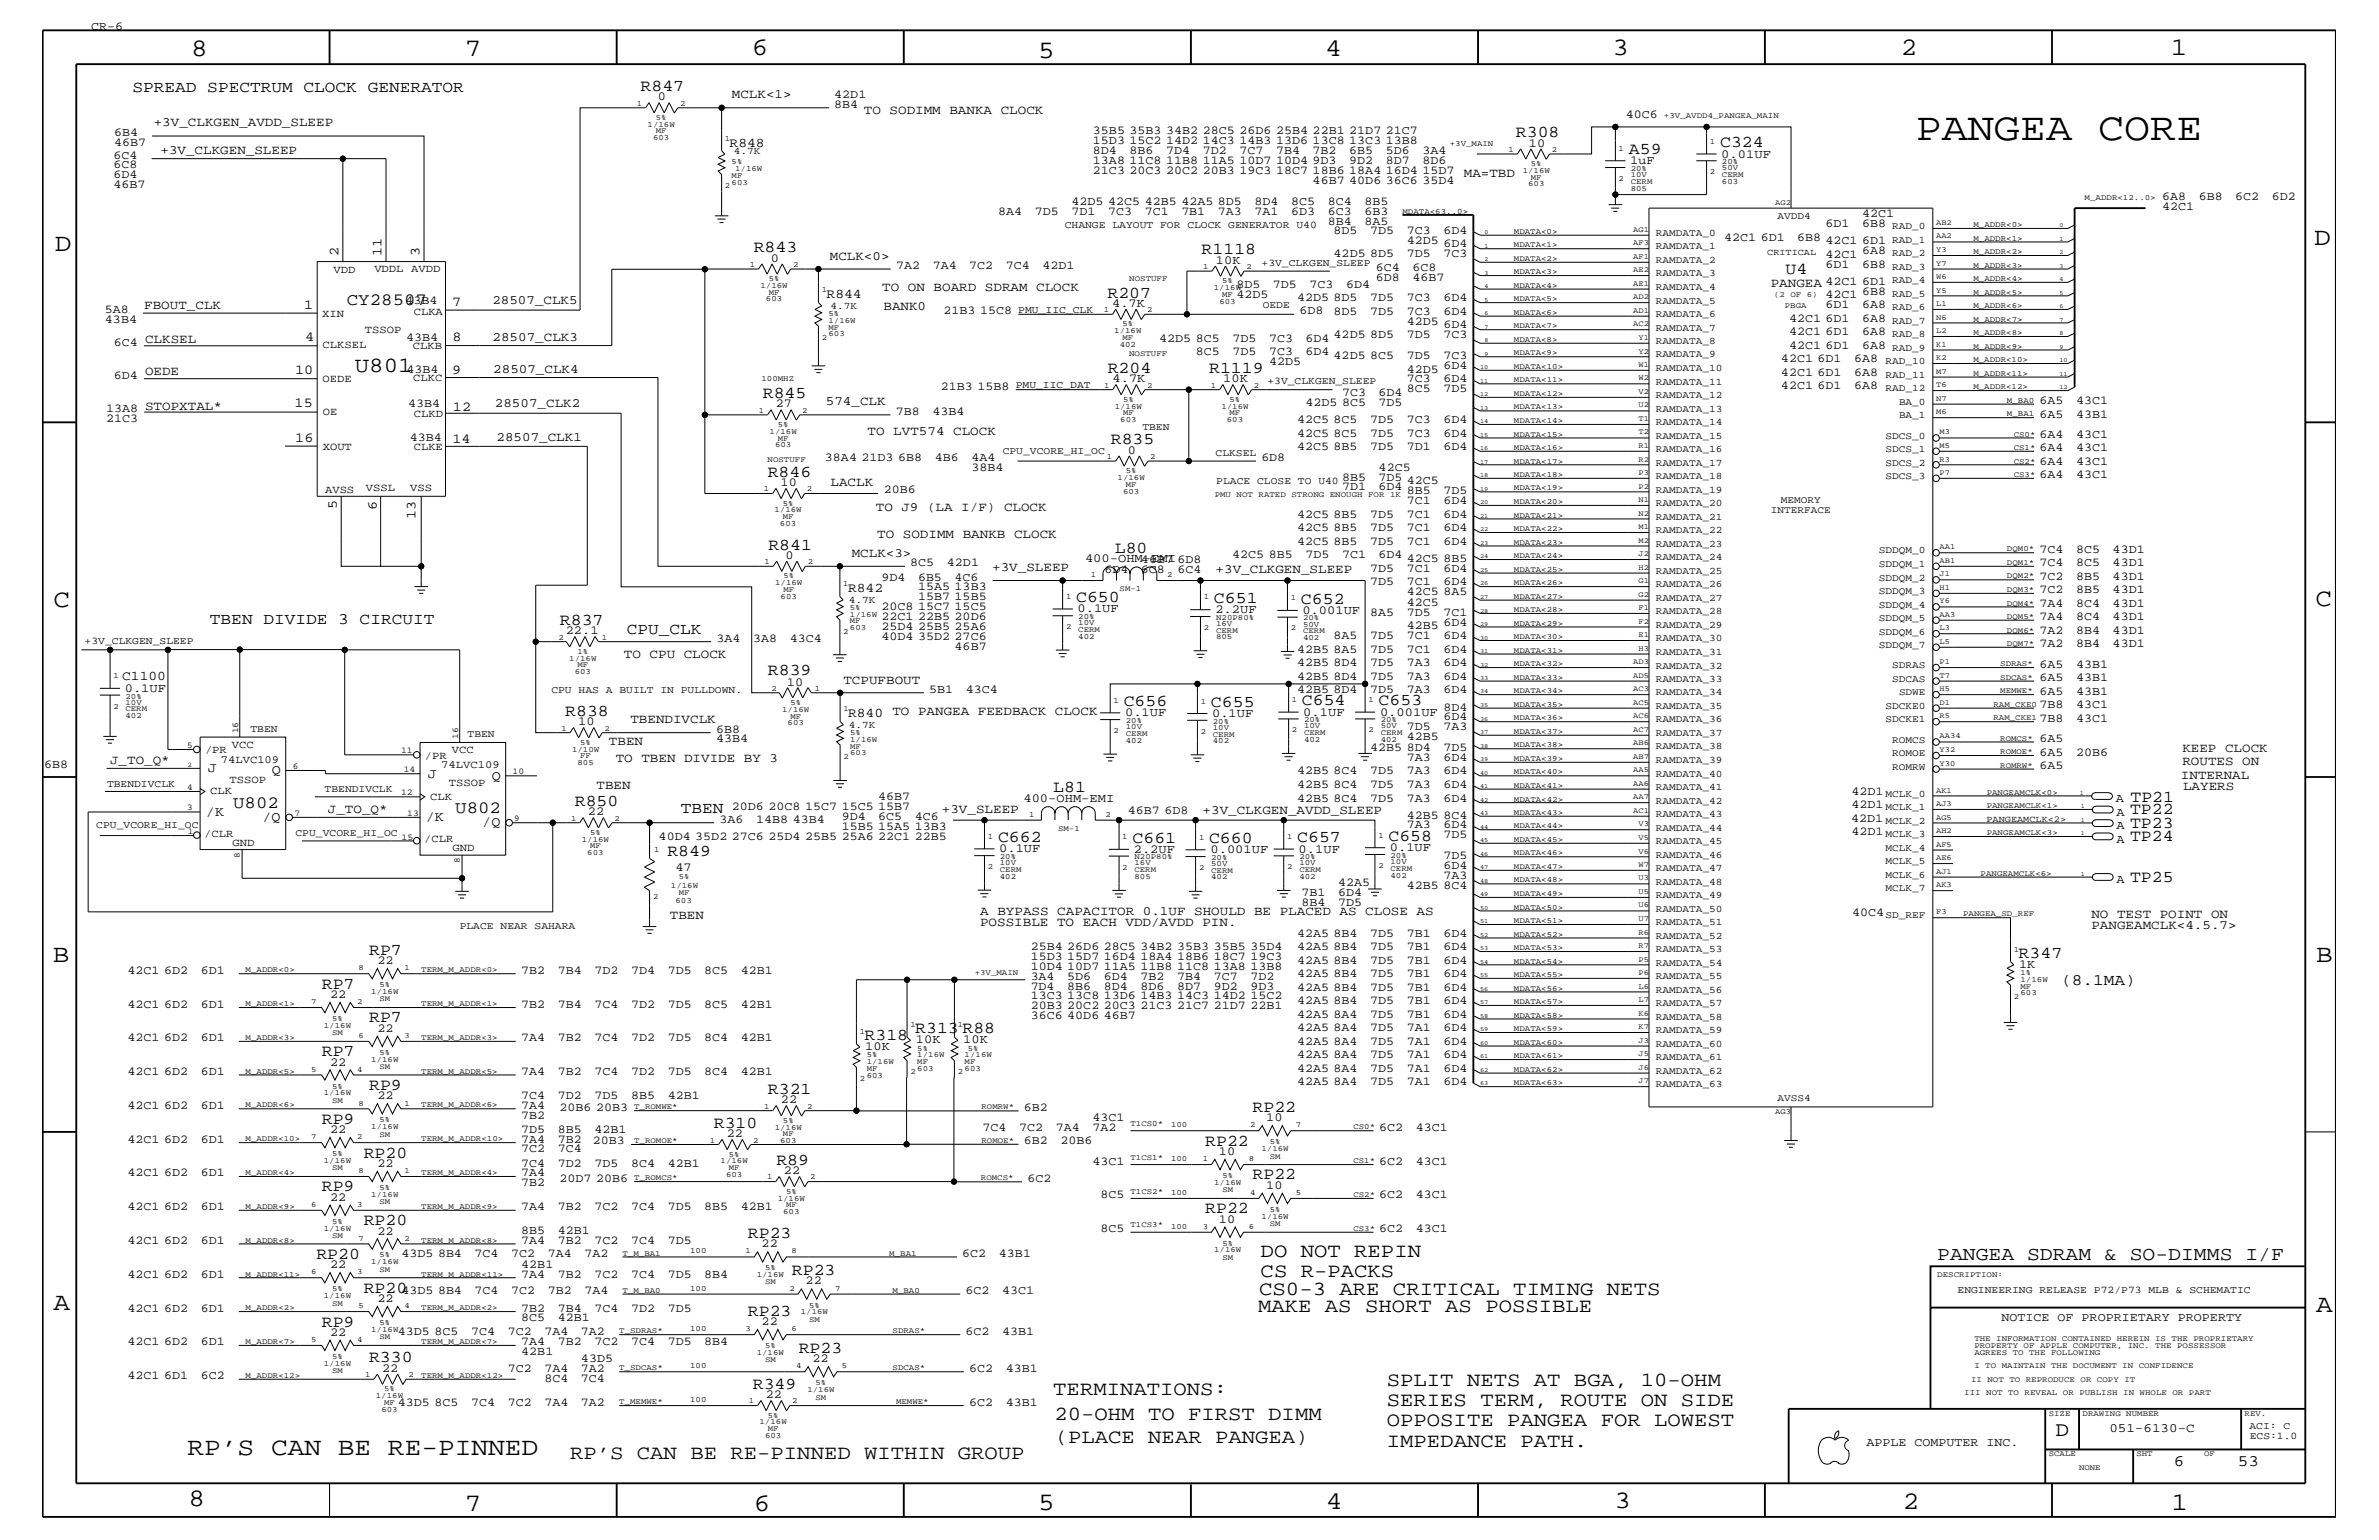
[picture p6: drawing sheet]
<svg xmlns="http://www.w3.org/2000/svg" width="432mm" height="279mm" viewBox="0 0 432 279" stroke-linecap="round" stroke-linejoin="round" font-family="sans-serif">
<defs><g id="words">
<text font-size="7.2" x="347.7" y="25.5">PANGEA CORE</text>
<g font-size="4.6">
<text x="34.7" y="10.2">8</text>
<text x="84.4" y="10.2">7</text>
<text x="136.4" y="10">6</text>
<text x="188.4" y="10.6">5</text>
<text x="240.5" y="10.2">4</text>
<text x="292.7" y="10">3</text>
<text x="345" y="9.9">2</text>
<text x="394" y="9.9">1</text>
<text x="9.9" y="45.6">D</text>
<text x="420" y="44.5">D</text>
<text x="9.7" y="110.2">C</text>
<text x="420.3" y="110">C</text>
<text x="9.6" y="174.6">B</text>
<text x="420.4" y="174.5">B</text>
<text x="9.7" y="237.7">A</text>
<text x="420.4" y="238.1">A</text>
<text x="34" y="263.9">RP’S CAN BE RE-PINNED</text>
<text x="34.2" y="273.3">8</text>
<text x="84.4" y="274.1">7</text>
<text x="136.8" y="274.1">6</text>
<text x="188.4" y="273.9">5</text>
<text x="240.7" y="273.8">4</text>
<text x="293" y="273.6">3</text>
<text x="345.4" y="273.8">2</text>
<text x="394.2" y="274">1</text>
</g>
<text font-size="3.9" x="64.4" y="67.5">U801</text>
<text font-size="3.8" x="373.1" y="260.5">D</text>
<g font-size="3.6">
<text x="228.8" y="228">DO NOT REPIN</text>
<text x="228.8" y="231.7">CS R-PACKS</text>
<text x="228.3" y="238">MAKE AS SHORT AS POSSIBLE</text>
<text x="228.6" y="234.9">CS0-3 ARE CRITICAL TIMING NETS</text>
<text x="251.7" y="251.5">SPLIT NETS AT BGA, 10-OHM</text>
<text x="191.2" y="253.1">TERMINATIONS:</text>
<text x="191.4" y="257.6">20-OHM TO FIRST DIMM</text>
<text x="251.7" y="255.1">SERIES TERM, ROUTE ON SIDE</text>
<text x="191.4" y="261.8">(PLACE NEAR PANGEA)</text>
<text x="251.7" y="258.8">OPPOSITE PANGEA FOR LOWEST</text>
<text x="251.7" y="262.5">IMPEDANCE PATH.</text>
<text x="103.5" y="264.6">RP’S CAN BE RE-PINNED WITHIN GROUP</text>
</g>
<text font-size="3.5" x="351.6" y="228.6">PANGEA SDRAM &amp; SO-DIMMS I/F</text>
<g font-size="3.1">
<text x="62.9" y="55.2">CY28507</text>
<text x="42.3" y="146.5">U802</text>
<text x="82.6" y="147.5">U802</text>
</g>
<g font-size="3">
<text x="116.3" y="16.5">R847</text>
<text x="275.1" y="24.9">R308</text>
<text x="295.7" y="27.9">A59</text>
<text x="312.2" y="26.7">C324</text>
<text x="136.8" y="45.8">R843</text>
<text x="218.1" y="46.1">R1118</text>
<text x="201" y="54">R207</text>
<text x="324.1" y="49.7">U4</text>
<text x="201.1" y="67.6">R204</text>
<text x="219.5" y="67.6">R1119</text>
<text x="138.5" y="72.2">R845</text>
<text x="201.6" y="80.6">R835</text>
<text x="139.3" y="86.5">R846</text>
<text x="139.5" y="99.7">R841</text>
<text x="202.4" y="100.3">L80</text>
<text x="101.6" y="113.4">R837</text>
<text x="195.3" y="109.3">C650</text>
<text x="220.3" y="109.4">C651</text>
<text x="236.1" y="109.5">C652</text>
<text x="139.4" y="122.5">R839</text>
<text x="102.6" y="129.8">R838</text>
<text x="204" y="128.1">C656</text>
<text x="219.8" y="128.2">C655</text>
<text x="236.3" y="128">C654</text>
<text x="250.2" y="128">C653</text>
<text x="191.2" y="143.8">L81</text>
<text x="104.3" y="146.2">R850</text>
<text x="386.6" y="147.7">TP22</text>
<text x="386.7" y="145.4">TP21</text>
<text x="121.1" y="155.3">R849</text>
<text x="181.1" y="152.8">C662</text>
<text x="205.6" y="152.9">C661</text>
<text x="219.5" y="153">C660</text>
<text x="235.5" y="152.8">C657</text>
<text x="252" y="152.6">C658</text>
<text x="386.6" y="152.6">TP24</text>
<text x="386.6" y="150.2">TP23</text>
<text x="386.6" y="160">TP25</text>
<text x="67" y="173.2">RP7</text>
<text x="366.4" y="173.7">R347</text>
<text x="58.4" y="179.4">RP7</text>
<text x="67" y="185.5">RP7</text>
<text x="58.4" y="191.6">RP7</text>
<text x="156.9" y="188.6">R318</text>
<text x="166.1" y="187.4">R313</text>
<text x="174.7" y="187.4">R88</text>
<text x="67" y="197.7">RP9</text>
<text x="58.4" y="203.9">RP9</text>
<text x="139.4" y="198.5">R321</text>
<text x="227.4" y="201.7">RP22</text>
<text x="129.6" y="204.6">R310</text>
<text x="218.8" y="207.9">RP22</text>
<text x="66" y="210">RP20</text>
<text x="140.9" y="211.3">R89</text>
<text x="227.4" y="214">RP22</text>
<text x="58.4" y="216.2">RP9</text>
<text x="218.8" y="220.1">RP22</text>
<text x="66" y="222.2">RP20</text>
<text x="135.7" y="224.6">RP23</text>
<text x="57.4" y="228.4">RP20</text>
<text x="143.7" y="231.4">RP23</text>
<text x="66" y="234.5">RP20</text>
<text x="135.7" y="238.7">RP23</text>
<text x="58.4" y="240.7">RP9</text>
<text x="145" y="245.4">RP23</text>
<text x="67" y="247.1">R330</text>
<text x="136.6" y="251.9">R349</text>
</g>
<g font-size="2.9">
<text x="24" y="16.7">SPREAD SPECTRUM CLOCK GENERATOR</text>
<text x="38.1" y="113.3">TBEN DIVIDE 3 CIRCUIT</text>
<text x="113.8" y="115.1">CPU_CLK</text>
<text x="123.6" y="147.6">TBEN</text>
<text x="374.1" y="178.7">(8.1MA)</text>
<text x="394.5" y="266">6</text>
<text x="406.2" y="266">53</text>
</g>
<g font-size="2.5">
<text x="61.5" y="46.4" transform="rotate(-90 61.5 46.4)">2</text>
<text x="69.2" y="46.4" transform="rotate(-90 69.2 46.4)">11</text>
<text x="76.1" y="46.5" transform="rotate(-90 76.1 46.5)">3</text>
<text x="55.2" y="56">1</text>
<text x="82" y="55.6">7</text>
<text x="55.4" y="61.9">4</text>
<text x="82.1" y="61.9">8</text>
<text x="53.6" y="67.9">10</text>
<text x="82.1" y="67.9">9</text>
<text x="53.5" y="73.8">15</text>
<text x="82.2" y="74.5">12</text>
<text x="53.6" y="80.1">16</text>
<text x="82.1" y="80.3">14</text>
<text x="61.1" y="92.4" transform="rotate(-90 61.1 92.4)">5</text>
<text x="68.4" y="92.5" transform="rotate(-90 68.4 92.5)">6</text>
<text x="75.4" y="94.1" transform="rotate(-90 75.4 94.1)">13</text>
<text x="37.7" y="140.1">J</text>
<text x="49.4" y="140.5">Q</text>
<text x="77.6" y="141.1">J</text>
<text x="89.3" y="141.4">Q</text>
<text x="37.4" y="148">/K</text>
<text x="47.6" y="148.9">/Q</text>
<text x="77.3" y="148.9">/K</text>
<text x="87.5" y="149.9">/Q</text>
</g>
<g font-size="2.4">
<text x="132.4" y="26.6">R848</text>
<text x="150" y="54.1">R844</text>
<text x="153.9" y="107.5">R842</text>
<text x="22.2" y="123.3">C1100</text>
<text x="153.9" y="130.1">R840</text>
</g>
<g font-size="2.3">
<text x="132.8" y="17.8">MCLK&lt;1&gt;</text>
<text x="27.9" y="22.8">+3V_CLKGEN_AVDD_SLEEP</text>
<text x="156.8" y="20.7">TO SODIMM BANKA CLOCK</text>
<text x="29.1" y="28">+3V_CLKGEN_SLEEP</text>
<text x="265.7" y="32.2">MA=TBD</text>
<text x="150.6" y="47.2">MCLK&lt;0&gt;</text>
<text x="160.1" y="52.7">TO ON BOARD SDRAM CLOCK</text>
<text x="321.4" y="52">PANGEA 42C1 6D1</text>
<text x="26.2" y="56.1">FBOUT_CLK</text>
<text x="89.4" y="55.1">28507_CLK5</text>
<text x="160.4" y="56.3">BANK0</text>
<text x="26.3" y="62.1">CLKSEL</text>
<text x="89.4" y="61.8">28507_CLK3</text>
<text x="26.3" y="67.9">OEDE</text>
<text x="89.5" y="67.7">28507_CLK4</text>
<text x="89.8" y="73.9">28507_CLK2</text>
<text x="149.9" y="73.4">574_CLK</text>
<text x="90.1" y="80">28507_CLK1</text>
<text x="157.5" y="79">TO LVT574 CLOCK</text>
<text x="150.7" y="88.1">LACLK</text>
<text x="159" y="92.8">TO J9 (LA I/F) CLOCK</text>
<text x="154.6" y="101.1">MCLK&lt;3&gt;</text>
<text x="159.2" y="97.6">TO SODIMM BANKB CLOCK</text>
<text x="180.1" y="103.5">+3V_SLEEP</text>
<text x="220.6" y="103.9">+3V_CLKGEN_SLEEP</text>
<text x="113.2" y="119.4">TO CPU CLOCK</text>
<text x="153.1" y="124.2">TCPUFBOUT</text>
<text x="114.4" y="131.1">TBENDIVCLK</text>
<text x="162" y="129.7">TO PANGEA FEEDBACK CLOCK</text>
<text x="110.5" y="135.2">TBEN</text>
<text x="396.1" y="136.5">KEEP CLOCK</text>
<text x="20" y="138.6">J_TO_Q*</text>
<text x="108.3" y="143.2">TBEN</text>
<text x="111.8" y="138.3">TO TBEN DIVIDE BY 3</text>
<text x="395.9" y="141.3">INTERNAL</text>
<text x="396.1" y="138.8">ROUTES ON</text>
<text x="396.2" y="143.4">LAYERS</text>
<text x="59.5" y="147.4">J_TO_Q*</text>
<text x="170.9" y="147.5">+3V_SLEEP</text>
<text x="218.3" y="147.7">+3V_CLKGEN_AVDD_SLEEP</text>
<text x="121.6" y="166.7">TBEN</text>
<text x="177.9" y="166">A BYPASS CAPACITOR 0.1UF SHOULD BE PLACED AS CLOSE AS</text>
<text x="379.6" y="166.5">NO TEST POINT ON</text>
<text x="177.9" y="168.1">POSSIBLE TO EACH VDD/AVDD PIN.</text>
<text x="379.6" y="168.6">PANGEAMCLK&lt;4.5.7&gt;</text>
<text x="382.9" y="259.9">051-6130-C</text>
</g>
<g font-size="2.2">
<text x="16.6" y="5.5">CR-6</text>
<text x="151.4" y="17.8">42D1</text>
<text x="119.4" y="18.2">0</text>
<text x="151.4" y="19.6">8B4</text>
<text x="295.1" y="21.3">40C6</text>
<text x="20.6" y="28.8">6C4</text>
<text x="20.7" y="24.7">6B4</text>
<text x="20.7" y="26.5">46B7</text>
<text x="198.4" y="27.9">8D4</text>
<text x="198.4" y="29.7">13A8 11C8 11B8 11A5 10D7 10D4 9D3</text>
<text x="198.4" y="26.2">15D3 15C2 14D2 14C3 14B3 13D6 13C8 13C3 13B8</text>
<text x="198.4" y="24.4">35B5 35B3 34B2 28C5 26D6 25B4 22B1 21D7 21C7</text>
<text x="205" y="27.9">8B6</text>
<text x="211.7" y="27.9">7D4</text>
<text x="218.3" y="27.9">7D2</text>
<text x="225" y="27.9">7C7</text>
<text x="231.6" y="27.9">7B4</text>
<text x="238.3" y="27.9">7B2</text>
<text x="244.9" y="27.9">6B5</text>
<text x="244.9" y="29.7">9D2</text>
<text x="251.5" y="27.9">5D6</text>
<text x="251.5" y="29.7">8D7</text>
<text x="258.2" y="27.9">3A4</text>
<text x="258.2" y="29.7">8D6</text>
<text x="277.5" y="26.6">10</text>
<text x="295.9" y="29.8">1uF</text>
<text x="312.4" y="28.6">0.01UF</text>
<text x="20.6" y="30.6">6C8</text>
<text x="20.6" y="32.3">6D4</text>
<text x="20.6" y="34.2">46B7</text>
<text x="198.4" y="31.5">21C3 20C3 20C2 20B3 19C3 18C7 18B6 18A4 16D4 15D7</text>
<text x="238.3" y="33.3">46B7 40D6 36C6 35D4</text>
<text x="181.2" y="39">8A4</text>
<text x="187.8" y="39">7D5</text>
<text x="194.5" y="37.2">42D5 42C5 42B5 42A5 8D5</text>
<text x="194.5" y="39">7D1</text>
<text x="201.1" y="39">7C3</text>
<text x="207.8" y="39">7C1</text>
<text x="214.4" y="39">7B1</text>
<text x="221.1" y="39">7A3</text>
<text x="227.7" y="39">7A1</text>
<text x="227.7" y="37.2">8D4</text>
<text x="234.4" y="39">6D3</text>
<text x="234.4" y="37.2">8C5</text>
<text x="241" y="39">6C3</text>
<text x="241" y="40.8">8B4</text>
<text x="241" y="37.2">8C4</text>
<text x="247.6" y="39">6B3</text>
<text x="247.6" y="40.8">8A5</text>
<text x="247.6" y="37.2">8B5</text>
<text x="331.3" y="41.2">6D1</text>
<text x="338" y="41.2">6B8</text>
<text x="338" y="39.4">42C1</text>
<text x="392.4" y="36.3">6A8</text>
<text x="392.4" y="38.1">42C1</text>
<text x="399.1" y="36.3">6B8</text>
<text x="405.7" y="36.3">6C2</text>
<text x="412.4" y="36.3">6D2</text>
<text x="139.9" y="47.5">0</text>
<text x="220.7" y="47.8">10K</text>
<text x="242.1" y="46.7">42D5 8D5</text>
<text x="242.1" y="42.4">8D5</text>
<text x="248.7" y="42.4">7D5</text>
<text x="255.4" y="46.7">7D5</text>
<text x="255.4" y="42.4">7C3</text>
<text x="255.4" y="44.2">42D5</text>
<text x="262" y="44.9">6D4</text>
<text x="262" y="46.7">7C3</text>
<text x="262" y="42.4">6D4</text>
<text x="312.9" y="43.6">42C1 6D1</text>
<text x="326.2" y="43.6">6B8</text>
<text x="331.3" y="44.3">42C1 6D1</text>
<text x="331.3" y="46.7">42C1</text>
<text x="338" y="46.1">6A8</text>
<text x="162.7" y="48.8">7A2</text>
<text x="169.3" y="48.8">7A4</text>
<text x="175.9" y="48.8">7C2</text>
<text x="182.6" y="48.8">7C4</text>
<text x="189.2" y="48.8">42D1</text>
<text x="224.4" y="52.2">8D5</text>
<text x="231.1" y="52.2">7D5</text>
<text x="237.7" y="52.2">7C3</text>
<text x="244.3" y="52.2">6D4</text>
<text x="249.7" y="49.2">6C4</text>
<text x="249.7" y="51">6D8</text>
<text x="256.4" y="49.2">6C8</text>
<text x="256.4" y="51">46B7</text>
<text x="331.3" y="48.6">6D1</text>
<text x="338" y="48.6">6B8</text>
<text x="338" y="53.5">6B8</text>
<text x="19" y="56.8">5A8</text>
<text x="19" y="58.6">43B4</text>
<text x="73.6" y="55.1">43B4</text>
<text x="171.2" y="57">21B3 15C8</text>
<text x="201.9" y="55.7">4.7K</text>
<text x="224.4" y="54">42D5</text>
<text x="235.4" y="54.7">42D5 8D5</text>
<text x="235.9" y="57">6D8</text>
<text x="242.1" y="57.1">8D5</text>
<text x="248.7" y="54.7">7D5</text>
<text x="248.7" y="57.1">7D5</text>
<text x="255.4" y="54.7">7C3</text>
<text x="255.4" y="57.1">7C3</text>
<text x="255.4" y="58.9">42D5</text>
<text x="262" y="59.6">6D4</text>
<text x="262" y="54.7">6D4</text>
<text x="262" y="57.1">6D4</text>
<text x="324.7" y="58.3">42C1 6D1</text>
<text x="331.3" y="55.9">6D1</text>
<text x="331.3" y="54.1">42C1</text>
<text x="338" y="55.9">6A8</text>
<text x="338" y="58.3">6A8</text>
<text x="20.7" y="62.7">6C4</text>
<text x="73.7" y="61.8">43B4</text>
<text x="210.4" y="62">42D5 8C5</text>
<text x="217" y="64.5">8C5</text>
<text x="223.7" y="62">7D5</text>
<text x="223.7" y="64.5">7D5</text>
<text x="230.3" y="62">7C3</text>
<text x="230.3" y="64.5">7C3</text>
<text x="237" y="62">6D4</text>
<text x="237" y="64.5">6D4</text>
<text x="242.1" y="61.4">42D5 8D5</text>
<text x="242.1" y="65.2">42D5 8C5</text>
<text x="255.4" y="61.4">7D5</text>
<text x="255.4" y="65.2">7D5</text>
<text x="262" y="61.4">7C3</text>
<text x="262" y="65.2">7C3</text>
<text x="323.3" y="65.7">42C1 6D1</text>
<text x="324.7" y="60.8">42C1 6D1</text>
<text x="324.7" y="63.2">42C1 6D1</text>
<text x="336.5" y="65.7">6A8</text>
<text x="338" y="60.8">6A8</text>
<text x="338" y="63.2">6A8</text>
<text x="20.7" y="68.7">6D4</text>
<text x="73.8" y="67.7">43B4</text>
<text x="170.8" y="70.7">21B3 15B8</text>
<text x="202" y="69.3">4.7K</text>
<text x="222" y="69.3">10K</text>
<text x="230.3" y="66.3">42D5</text>
<text x="243.6" y="71.8">7C3</text>
<text x="250.2" y="71.8">6D4</text>
<text x="255.4" y="69.4">7C3</text>
<text x="255.4" y="71.2">8C5</text>
<text x="255.4" y="67.6">42D5</text>
<text x="262" y="66.9">6D4</text>
<text x="262" y="69.4">6D4</text>
<text x="262" y="71.2">7D5</text>
<text x="323.3" y="68.2">42C1 6D1</text>
<text x="323.3" y="70.6">42C1 6D1</text>
<text x="336.5" y="68.2">6A8</text>
<text x="336.5" y="70.6">6A8</text>
<text x="19.3" y="74.8">13A8 STOPXTAL*</text>
<text x="19.3" y="76.5">21C3</text>
<text x="74.1" y="73.9">43B4</text>
<text x="140.8" y="73.9">27</text>
<text x="162.6" y="75.3">7B8</text>
<text x="169.2" y="75.3">43B4</text>
<text x="235.4" y="76.8">42C5 8C5</text>
<text x="236.9" y="73.6">42D5 8C5</text>
<text x="248.7" y="76.8">7D5</text>
<text x="250.2" y="73.6">7D5</text>
<text x="255.4" y="76.8">7C3</text>
<text x="262" y="76.8">6D4</text>
<text x="370.2" y="73.3">6A5</text>
<text x="370.2" y="75.8">6A5</text>
<text x="376.8" y="73.3">43C1</text>
<text x="376.8" y="75.8">43B1</text>
<text x="74.4" y="80">43B4</text>
<text x="149.7" y="83.7">38A4 21D3 6B8</text>
<text x="169.7" y="83.7">4B6</text>
<text x="176.3" y="83.7">4A4</text>
<text x="204.7" y="82.3">0</text>
<text x="228.9" y="83.7">6D8</text>
<text x="235.4" y="79.2">42C5 8C5</text>
<text x="235.4" y="81.7">42C5 8B5</text>
<text x="248.7" y="79.2">7D5</text>
<text x="248.7" y="81.7">7D5</text>
<text x="255.4" y="79.2">7C3</text>
<text x="255.4" y="81.7">7D1</text>
<text x="262" y="79.2">6D4</text>
<text x="262" y="81.7">6D4</text>
<text x="370.2" y="79.5">6A4</text>
<text x="370.2" y="81.9">6A4</text>
<text x="376.8" y="79.5">43C1</text>
<text x="376.8" y="81.9">43C1</text>
<text x="141.7" y="88.2">10</text>
<text x="160.4" y="89.5">20B6</text>
<text x="176.3" y="85.4">38B4</text>
<text x="243.6" y="89">7D1</text>
<text x="243.6" y="87.2">8B5</text>
<text x="250.2" y="89">6D4</text>
<text x="250.2" y="87.2">7D5</text>
<text x="250.2" y="85.4">42C5</text>
<text x="255.4" y="89.7">8B5</text>
<text x="255.4" y="87.9">42C5</text>
<text x="262" y="89.7">7D5</text>
<text x="370.2" y="86.8">6A4</text>
<text x="370.2" y="84.3">6A4</text>
<text x="376.8" y="86.8">43C1</text>
<text x="376.8" y="84.3">43C1</text>
<text x="235.4" y="93.9">42C5 8B5</text>
<text x="248.7" y="93.9">7D5</text>
<text x="255.4" y="91.4">7C1</text>
<text x="255.4" y="93.9">7C1</text>
<text x="262" y="91.4">6D4</text>
<text x="262" y="93.9">6D4</text>
<text x="142.6" y="101.4">0</text>
<text x="223.6" y="101.3">42C5 8B5</text>
<text x="235.4" y="98.8">42C5 8B5</text>
<text x="235.4" y="96.4">42C5 8B5</text>
<text x="236.9" y="101.3">7D5</text>
<text x="243.6" y="101.3">7C1</text>
<text x="248.7" y="98.8">7D5</text>
<text x="248.7" y="96.4">7D5</text>
<text x="250.2" y="101.3">6D4</text>
<text x="255.4" y="98.8">7C1</text>
<text x="255.4" y="96.4">7C1</text>
<text x="255.4" y="101.9">42C5 8B5</text>
<text x="262" y="98.8">6D4</text>
<text x="262" y="96.4">6D4</text>
<text x="370.2" y="100.3">7C4</text>
<text x="376.8" y="100.3">8C5</text>
<text x="383.5" y="100.3">43D1</text>
<text x="160" y="105.3">9D4</text>
<text x="165.2" y="102.7">8C5</text>
<text x="166.6" y="105.3">6B5</text>
<text x="166.6" y="107.1">15A5 13B3</text>
<text x="171.9" y="102.7">42D1</text>
<text x="173.3" y="105.3">4C6</text>
<text x="196.9" y="102">400-OHM-EMI6D8</text>
<text x="200.4" y="103.9">6D4</text>
<text x="207.1" y="103.9">6C8</text>
<text x="207.1" y="102.1">46B7</text>
<text x="213.7" y="103.9">6C4</text>
<text x="248.7" y="103.7">7D5</text>
<text x="248.7" y="106.2">7D5</text>
<text x="255.4" y="103.7">7C1</text>
<text x="255.4" y="106.2">7C1</text>
<text x="255.4" y="107.9">42C5 8A5</text>
<text x="262" y="103.7">6D4</text>
<text x="262" y="106.2">6D4</text>
<text x="370.2" y="107.7">7C2</text>
<text x="370.2" y="102.7">7C4</text>
<text x="370.2" y="105.2">7C2</text>
<text x="376.8" y="107.7">8B5</text>
<text x="376.8" y="102.7">8C5</text>
<text x="376.8" y="105.2">8B5</text>
<text x="383.5" y="107.7">43D1</text>
<text x="383.5" y="102.7">43D1</text>
<text x="383.5" y="105.2">43D1</text>
<text x="160" y="110.7">20C8 15C7 15C5</text>
<text x="160" y="112.5">22C1 22B5 20D6</text>
<text x="166.6" y="108.9">15B7 15B5</text>
<text x="195.6" y="111.1">0.1UF</text>
<text x="220.6" y="111.2">2.2UF</text>
<text x="236.4" y="111.3">0.001UF</text>
<text x="248.7" y="111.7">8A5</text>
<text x="255.4" y="111.7">7D5</text>
<text x="255.4" y="109.9">42C5</text>
<text x="262" y="113.5">6D4</text>
<text x="262" y="111.7">7C1</text>
<text x="370.2" y="110.1">7A4</text>
<text x="370.2" y="112.5">7A4</text>
<text x="376.8" y="110.1">8C4</text>
<text x="376.8" y="112.5">8C4</text>
<text x="383.5" y="110.1">43D1</text>
<text x="383.5" y="112.5">43D1</text>
<text x="102.7" y="115.1">22.1</text>
<text x="130" y="116.4">3A4</text>
<text x="136.7" y="116.4">3A8</text>
<text x="143.3" y="116.4">43C4</text>
<text x="160" y="114.3">25D4 25B5 25A6</text>
<text x="160" y="116.1">40D4 35D2 27C6</text>
<text x="173.3" y="117.9">46B7</text>
<text x="235.4" y="118.4">42B5 8A5</text>
<text x="242.1" y="116">8A5</text>
<text x="248.7" y="116">7D5</text>
<text x="248.7" y="118.4">7D5</text>
<text x="255.4" y="116">7C1</text>
<text x="255.4" y="118.4">7C1</text>
<text x="255.4" y="114.2">42B5</text>
<text x="262" y="116">6D4</text>
<text x="262" y="118.4">6D4</text>
<text x="370.2" y="115">7A2</text>
<text x="370.2" y="117.4">7A2</text>
<text x="376.8" y="115">8B4</text>
<text x="376.8" y="117.4">8B4</text>
<text x="383.5" y="115">43D1</text>
<text x="383.5" y="117.4">43D1</text>
<text x="22.6" y="125.5">0.1UF</text>
<text x="142.8" y="124.4">10</text>
<text x="168.7" y="125.7">5B1</text>
<text x="175.3" y="125.7">43C4</text>
<text x="235.4" y="123.3">42B5 8D4</text>
<text x="235.4" y="120.9">42B5 8D4</text>
<text x="235.4" y="125.8">42B5 8D4</text>
<text x="248.7" y="123.3">7D5</text>
<text x="248.7" y="120.9">7D5</text>
<text x="248.7" y="125.8">7D5</text>
<text x="255.4" y="123.3">7A3</text>
<text x="255.4" y="120.9">7A3</text>
<text x="255.4" y="125.8">7A3</text>
<text x="262" y="123.3">6D4</text>
<text x="262" y="120.9">6D4</text>
<text x="262" y="125.8">6D4</text>
<text x="370.2" y="123.6">6A5</text>
<text x="370.2" y="121.1">6A5</text>
<text x="376.8" y="123.6">43B1</text>
<text x="376.8" y="121.1">43B1</text>
<text x="104.9" y="131.6">10</text>
<text x="204.2" y="130">0.1UF</text>
<text x="220" y="130.1">0.1UF</text>
<text x="236.6" y="129.8">0.1UF</text>
<text x="250.5" y="129.8">0.001UF</text>
<text x="262" y="130.7">6D4</text>
<text x="262" y="128.9">8D4</text>
<text x="370.2" y="126">6A5</text>
<text x="370.2" y="128.5">7B8</text>
<text x="370.2" y="130.9">7B8</text>
<text x="376.8" y="126">43B1</text>
<text x="376.8" y="128.5">43C1</text>
<text x="376.8" y="130.9">43C1</text>
<text x="130" y="132.9">6B8</text>
<text x="130" y="134.7">43B4</text>
<text x="248.7" y="136.3">42B5 8D4</text>
<text x="255.4" y="132.5">7D5</text>
<text x="255.4" y="134.3">42B5</text>
<text x="262" y="136.3">7D5</text>
<text x="262" y="132.5">7A3</text>
<text x="370.2" y="137.1">6A5</text>
<text x="370.2" y="134.6">6A5</text>
<text x="376.8" y="137.1">20B6</text>
<text x="8" y="139.4">6B8</text>
<text x="235.4" y="140.5">42B5 8C4</text>
<text x="235.4" y="143">42B5 8C4</text>
<text x="248.7" y="140.5">7D5</text>
<text x="248.7" y="143">7D5</text>
<text x="255.4" y="138">7A3</text>
<text x="255.4" y="140.5">7A3</text>
<text x="255.4" y="143">7A3</text>
<text x="262" y="138">6D4</text>
<text x="262" y="140.5">6D4</text>
<text x="262" y="143">6D4</text>
<text x="370.2" y="139.5">6A5</text>
<text x="106.7" y="147.9">22</text>
<text x="130.6" y="149.3">3A6</text>
<text x="132.8" y="147">20D6 20C8 15C7 15C5 15B7</text>
<text x="137.2" y="149.3">14B8 43B4</text>
<text x="152.8" y="148.8">9D4</text>
<text x="159.4" y="145.2">46B7</text>
<text x="159.4" y="148.8">6C5</text>
<text x="166" y="148.8">4C6</text>
<text x="185.8" y="145.5">400-OHM-EMI</text>
<text x="204.7" y="147.7">46B7 6D8</text>
<text x="235.4" y="145.4">42B5 8C4</text>
<text x="248.7" y="145.4">7D5</text>
<text x="255.4" y="145.4">7A3</text>
<text x="255.4" y="148.5">42B5 8C4</text>
<text x="262" y="145.4">6D4</text>
<text x="336" y="149.1">42D1</text>
<text x="336" y="146.6">42D1</text>
<text x="336" y="144.2">42D1</text>
<text x="384" y="145.5">A</text>
<text x="384.2" y="148">A</text>
<text x="119.5" y="152.4">40D4 35D2 27C6 25D4 25B5 25A6 22C1 22B5</text>
<text x="152.8" y="150.6">15B5 15A5 13B3</text>
<text x="181.4" y="154.6">0.1UF</text>
<text x="205.8" y="154.7">2.2UF</text>
<text x="219.7" y="154.8">0.001UF</text>
<text x="235.7" y="154.7">0.1UF</text>
<text x="252.3" y="154.4">0.1UF</text>
<text x="255.4" y="150.3">7A3</text>
<text x="262" y="155.9">7D5</text>
<text x="262" y="150.3">6D4</text>
<text x="262" y="152.1">7D5</text>
<text x="336" y="151.5">42D1</text>
<text x="384.2" y="152.9">A</text>
<text x="384.2" y="150.5">A</text>
<text x="122.6" y="157.9">47</text>
<text x="242.9" y="160.8">42A5</text>
<text x="255.4" y="161.2">42B5 8C4</text>
<text x="262" y="157.6">6D4</text>
<text x="262" y="159.4">7A3</text>
<text x="384.2" y="160.3">A</text>
<text x="236.2" y="162.6">7B1</text>
<text x="236.2" y="164.3">8B4</text>
<text x="242.9" y="162.6">6D4</text>
<text x="242.9" y="164.3">7D5</text>
<text x="336.2" y="166.2">40C4</text>
<text x="187.1" y="172.4">25B4 26D6 28C5 34B2 35B3 35B5 35D4</text>
<text x="235.4" y="172.4">42A5 8B4</text>
<text x="235.4" y="169.9">42A5 8B4</text>
<text x="248.7" y="172.4">7D5</text>
<text x="248.7" y="169.9">7D5</text>
<text x="255.4" y="172.4">7B1</text>
<text x="255.4" y="169.9">7B1</text>
<text x="262" y="172.4">6D4</text>
<text x="262" y="169.9">6D4</text>
<text x="23.2" y="176.7">42C1 6D2</text>
<text x="36.4" y="176.7">6D1</text>
<text x="68.5" y="175">22</text>
<text x="94.6" y="176.7">7B2</text>
<text x="101.3" y="176.7">7B4</text>
<text x="107.9" y="176.7">7D2</text>
<text x="114.6" y="176.7">7D4</text>
<text x="121.2" y="176.7">7D5</text>
<text x="127.8" y="176.7">8C5</text>
<text x="134.5" y="176.7">42B1</text>
<text x="187.1" y="177.8">3A4</text>
<text x="187.1" y="179.5">7D4</text>
<text x="187.1" y="175.9">10D4 10D7 11A5 11B8 11C8 13A8 13B8</text>
<text x="187.1" y="174.2">15D3 15D7 16D4 18A4 18B6 18C7 19C3</text>
<text x="193.7" y="177.8">5D6</text>
<text x="193.7" y="179.5">8B6</text>
<text x="200.4" y="177.8">6D4</text>
<text x="200.4" y="179.5">8D4</text>
<text x="207" y="177.8">7B2</text>
<text x="207" y="179.5">8D6</text>
<text x="213.7" y="177.8">7B4</text>
<text x="213.7" y="179.5">8D7</text>
<text x="220.3" y="177.8">7C7</text>
<text x="220.3" y="179.5">9D2</text>
<text x="226.9" y="177.8">7D2</text>
<text x="226.9" y="179.5">9D3</text>
<text x="235.4" y="174.8">42A5 8B4</text>
<text x="235.4" y="177.3">42A5 8B4</text>
<text x="235.4" y="179.7">42A5 8B4</text>
<text x="248.7" y="174.8">7D5</text>
<text x="248.7" y="177.3">7D5</text>
<text x="248.7" y="179.7">7D5</text>
<text x="255.4" y="174.8">7B1</text>
<text x="255.4" y="177.3">7B1</text>
<text x="255.4" y="179.7">7B1</text>
<text x="262" y="174.8">6D4</text>
<text x="262" y="177.3">6D4</text>
<text x="262" y="179.7">6D4</text>
<text x="366.5" y="175.6">1K</text>
<text x="23.2" y="182.8">42C1 6D2</text>
<text x="36.4" y="182.8">6D1</text>
<text x="59.9" y="181.1">22</text>
<text x="94.6" y="182.8">7B2</text>
<text x="101.3" y="182.8">7B4</text>
<text x="107.9" y="182.8">7C4</text>
<text x="114.6" y="182.8">7D2</text>
<text x="121.2" y="182.8">7D5</text>
<text x="127.8" y="182.8">8C5</text>
<text x="134.5" y="182.8">42B1</text>
<text x="187.1" y="181.3">13C3 13C8 13D6 14B3 14C3 14D2 15C2</text>
<text x="187.1" y="183.1">20B3 20C2 20C3 21C3 21C7 21D7 22B1</text>
<text x="187.1" y="184.9">36C6 40D6 46B7</text>
<text x="235.4" y="182.2">42A5 8B4</text>
<text x="235.4" y="184.6">42A5 8A4</text>
<text x="248.7" y="182.2">7D5</text>
<text x="248.7" y="184.6">7D5</text>
<text x="255.4" y="182.2">7B1</text>
<text x="255.4" y="184.6">7B1</text>
<text x="262" y="182.2">6D4</text>
<text x="262" y="184.6">6D4</text>
<text x="23.2" y="188.9">42C1 6D2</text>
<text x="36.4" y="188.9">6D1</text>
<text x="68.5" y="187.2">22</text>
<text x="94.6" y="188.9">7A4</text>
<text x="101.3" y="188.9">7B2</text>
<text x="107.9" y="188.9">7C4</text>
<text x="114.6" y="188.9">7D2</text>
<text x="121.2" y="188.9">7D5</text>
<text x="127.8" y="188.9">8C4</text>
<text x="134.5" y="188.9">42B1</text>
<text x="157.1" y="190.5">10K</text>
<text x="166.2" y="189.3">10K</text>
<text x="174.8" y="189.3">10K</text>
<text x="235.4" y="189.5">42A5 8A4</text>
<text x="235.4" y="187.1">42A5 8A4</text>
<text x="235.4" y="192">42A5 8A4</text>
<text x="248.7" y="189.5">7D5</text>
<text x="248.7" y="187.1">7D5</text>
<text x="248.7" y="192">7D5</text>
<text x="255.4" y="189.5">7A1</text>
<text x="255.4" y="187.1">7A1</text>
<text x="255.4" y="192">7A1</text>
<text x="262" y="189.5">6D4</text>
<text x="262" y="187.1">6D4</text>
<text x="262" y="192">6D4</text>
<text x="23.2" y="195">42C1 6D2</text>
<text x="36.4" y="195">6D1</text>
<text x="59.9" y="193.3">22</text>
<text x="94.6" y="195">7A4</text>
<text x="101.3" y="195">7B2</text>
<text x="107.9" y="195">7C4</text>
<text x="114.6" y="195">7D2</text>
<text x="121.2" y="195">7D5</text>
<text x="127.8" y="195">8C4</text>
<text x="134.5" y="195">42B1</text>
<text x="235.4" y="194.4">42A5 8A4</text>
<text x="235.4" y="196.9">42A5 8A4</text>
<text x="248.7" y="194.4">7D5</text>
<text x="248.7" y="196.9">7D5</text>
<text x="255.4" y="194.4">7A1</text>
<text x="255.4" y="196.9">7A1</text>
<text x="262" y="194.4">6D4</text>
<text x="262" y="196.9">6D4</text>
<text x="23.2" y="201.2">42C1 6D2</text>
<text x="36.4" y="201.2">6D1</text>
<text x="68.5" y="199.5">22</text>
<text x="94.6" y="201.2">7A4</text>
<text x="94.6" y="203">7B2</text>
<text x="94.6" y="199.4">7C4</text>
<text x="101.3" y="199.4">7D2</text>
<text x="101.6" y="201.5">20B6 20B3</text>
<text x="107.9" y="199.4">7D5</text>
<text x="114.6" y="199.4">8B5</text>
<text x="121.2" y="199.4">42B1</text>
<text x="141.7" y="200.2">22</text>
<text x="185.8" y="201.5">6B2</text>
<text x="198.3" y="203.4">43C1</text>
<text x="229.8" y="203.5">10</text>
<text x="23.2" y="207.3">42C1 6D2</text>
<text x="36.4" y="207.3">6D1</text>
<text x="59.9" y="205.6">22</text>
<text x="94.6" y="207.3">7A4</text>
<text x="94.6" y="209.1">7C2</text>
<text x="94.6" y="205.5">7D5</text>
<text x="101.3" y="207.3">7B2</text>
<text x="101.3" y="209.1">7C4</text>
<text x="101.3" y="205.5">8B5</text>
<text x="107.6" y="207.6">20B3</text>
<text x="107.9" y="205.5">42B1</text>
<text x="131.9" y="206.3">22</text>
<text x="178.4" y="205.1">7C4</text>
<text x="185" y="205.1">7C2</text>
<text x="185.8" y="207.6">6B2</text>
<text x="191.6" y="205.1">7A4</text>
<text x="192.5" y="207.6">20B6</text>
<text x="198.3" y="205.1">7A2</text>
<text x="221.2" y="209.5">10</text>
<text x="250.3" y="205.1">6C2</text>
<text x="257" y="205.1">43C1</text>
<text x="23.2" y="213.4">42C1 6D2</text>
<text x="36.4" y="213.4">6D1</text>
<text x="68.5" y="211.7">22</text>
<text x="94.6" y="213.4">7A4</text>
<text x="94.6" y="215.2">7B2</text>
<text x="94.6" y="211.7">7C4</text>
<text x="101.3" y="211.7">7D2</text>
<text x="101.6" y="214.4">20D7 20B6</text>
<text x="107.9" y="211.7">7D5</text>
<text x="114.6" y="211.7">8C4</text>
<text x="121.2" y="211.7">42B1</text>
<text x="142.3" y="213">22</text>
<text x="186.5" y="214.4">6C2</text>
<text x="198.3" y="211.3">43C1</text>
<text x="229.8" y="215.7">10</text>
<text x="250.3" y="211.3">6C2</text>
<text x="257" y="211.3">43C1</text>
<text x="23.2" y="219.6">42C1 6D2</text>
<text x="36.4" y="219.6">6D1</text>
<text x="59.9" y="217.8">22</text>
<text x="94.6" y="219.6">7A4</text>
<text x="101.3" y="219.6">7B2</text>
<text x="107.9" y="219.6">7C2</text>
<text x="114.6" y="219.6">7C4</text>
<text x="121.2" y="219.6">7D5</text>
<text x="127.8" y="219.6">8B5</text>
<text x="134.5" y="219.6">42B1</text>
<text x="199.7" y="217.4">8C5</text>
<text x="221.2" y="221.8">10</text>
<text x="250.3" y="217.4">6C2</text>
<text x="257" y="217.4">43C1</text>
<text x="23.2" y="225.7">42C1 6D2</text>
<text x="36.4" y="225.7">6D1</text>
<text x="68.5" y="224">22</text>
<text x="94.6" y="225.7">7A4</text>
<text x="94.6" y="223.9">8B5</text>
<text x="101.3" y="225.7">7B2</text>
<text x="101.3" y="223.9">42B1</text>
<text x="107.9" y="225.7">7C2</text>
<text x="114.6" y="225.7">7C4</text>
<text x="121.2" y="225.7">7D5</text>
<text x="138.2" y="226.3">22</text>
<text x="199.7" y="223.6">8C5</text>
<text x="250.3" y="223.6">6C2</text>
<text x="257" y="223.6">43C1</text>
<text x="23.2" y="231.8">42C1 6D2</text>
<text x="36.4" y="231.8">6D1</text>
<text x="59.9" y="230.1">22</text>
<text x="72.9" y="228">43D5 8B4</text>
<text x="86.1" y="228">7C4</text>
<text x="92.8" y="228">7C2</text>
<text x="94.6" y="231.8">7A4</text>
<text x="94.6" y="230">42B1</text>
<text x="99.4" y="228">7A4</text>
<text x="101.3" y="231.8">7B2</text>
<text x="106.1" y="228">7A2</text>
<text x="107.9" y="231.8">7C2</text>
<text x="114.6" y="231.8">7C4</text>
<text x="121.2" y="231.8">7D5</text>
<text x="127.8" y="231.8">8B4</text>
<text x="146.2" y="233">22</text>
<text x="174.7" y="228">6C2</text>
<text x="181.3" y="228">43B1</text>
<text x="23.2" y="238">42C1 6D2</text>
<text x="36.4" y="238">6D1</text>
<text x="68.5" y="236.3">22</text>
<text x="72.9" y="234.8">43D5 8B4</text>
<text x="86.1" y="234.8">7C4</text>
<text x="92.8" y="234.8">7C2</text>
<text x="94.6" y="238">7B2</text>
<text x="94.6" y="239.7">8C5</text>
<text x="99.4" y="234.8">7B2</text>
<text x="101.3" y="238">7B4</text>
<text x="101.3" y="239.7">42B1</text>
<text x="106.1" y="234.8">7A4</text>
<text x="107.9" y="238">7C4</text>
<text x="114.6" y="238">7D2</text>
<text x="121.2" y="238">7D5</text>
<text x="175.3" y="234.8">6C2</text>
<text x="181.9" y="234.8">43C1</text>
<text x="363.3" y="239.7">NOTICE OF PROPRIETARY PROPERTY</text>
<text x="23.2" y="244.1">42C1 6D2</text>
<text x="36.4" y="244.1">6D1</text>
<text x="59.9" y="242.4">22</text>
<text x="72.2" y="242.1">43D5 8C5</text>
<text x="85.5" y="242.1">7C4</text>
<text x="92.2" y="242.1">7C2</text>
<text x="94.6" y="244.1">7A4</text>
<text x="94.6" y="245.9">42B1</text>
<text x="98.8" y="242.1">7A4</text>
<text x="101.3" y="244.1">7B2</text>
<text x="105.5" y="242.1">7A2</text>
<text x="107.9" y="244.1">7C2</text>
<text x="114.6" y="244.1">7C4</text>
<text x="121.2" y="244.1">7D5</text>
<text x="127.8" y="244.1">8B4</text>
<text x="138.2" y="240.4">22</text>
<text x="175.3" y="242.1">6C2</text>
<text x="181.9" y="242.1">43B1</text>
<text x="23.2" y="250.2">42C1 6D1</text>
<text x="36.4" y="250.2">6C2</text>
<text x="69.3" y="248.9">22</text>
<text x="92.2" y="248.9">7C2</text>
<text x="98.8" y="248.9">7A4</text>
<text x="98.8" y="250.7">8C4</text>
<text x="105.5" y="248.9">7A2</text>
<text x="105.5" y="250.7">7C4</text>
<text x="105.5" y="247.1">43D5</text>
<text x="147.4" y="247.1">22</text>
<text x="175.9" y="248.9">6C2</text>
<text x="182.5" y="248.9">43B1</text>
<text x="72.2" y="255">43D5 8C5</text>
<text x="85.5" y="255">7C4</text>
<text x="92.2" y="255">7C2</text>
<text x="98.8" y="255">7A4</text>
<text x="105.5" y="255">7A2</text>
<text x="139" y="253.7">22</text>
<text x="175.9" y="255">6C2</text>
<text x="182.5" y="255">43B1</text>
<text x="338.8" y="262.3">APPLE COMPUTER INC.</text>
</g>
<g font-size="2">
<text x="60.5" y="49.4">VDD</text>
<text x="67.9" y="49.4">VDDL</text>
<text x="74.6" y="49.4">AVDD</text>
<text x="58.5" y="57.6">XIN</text>
<text x="75.1" y="57.1">CLKA</text>
<text x="58.5" y="63.1">CLKSEL</text>
<text x="66.2" y="60.5">TSSOP</text>
<text x="74.9" y="63.3">CLKB</text>
<text x="58.5" y="69.3">OEDE</text>
<text x="75" y="69.2">CLKC</text>
<text x="58.6" y="75.3">OE</text>
<text x="75.1" y="75.7">CLKD</text>
<text x="58.6" y="81.6">XOUT</text>
<text x="75.1" y="81.6">CLKE</text>
<text x="59" y="89.4">AVSS</text>
<text x="66.4" y="89.1">VSSL</text>
<text x="74.5" y="89.1">VSS</text>
<text x="37.2" y="136.7">/PR</text>
<text x="42.1" y="135.7">VCC</text>
<text x="77.1" y="137.7">/PR</text>
<text x="82" y="136.7">VCC</text>
<text x="40.1" y="138.3">74LVC109</text>
<text x="41.6" y="142.1">TSSOP</text>
<text x="80.1" y="139.4">74LVC109</text>
<text x="81.5" y="142.5">TSSOP</text>
<text x="38.1" y="144.1">CLK</text>
<text x="78.1" y="145.1">CLK</text>
<text x="37.1" y="151.8">/CLR</text>
<text x="42.2" y="153.4">GND</text>
<text x="77" y="152.8">/CLR</text>
<text x="82.1" y="154.4">GND</text>
</g>
<g font-size="1.9">
<text x="193.3" y="41.4">CHANGE LAYOUT FOR CLOCK GENERATOR U40</text>
<text x="229" y="48.2">+3V_CLKGEN_SLEEP</text>
<text x="184.8" y="56.8">PMU_IIC_CLK</text>
<text x="229.2" y="55.9">OEDE</text>
<text x="184.4" y="70.4">PMU_IIC_DAT</text>
<text x="230" y="69.6">+3V_CLKGEN_SLEEP</text>
<text x="182" y="82.3">CPU_VCORE_HI_OC</text>
<text x="207.3" y="78">TBEN</text>
<text x="220.6" y="82.8">CLKSEL</text>
<text x="220.8" y="87.9">PLACE CLOSE TO U40</text>
<text x="15.4" y="116.8">+3V_CLKGEN_SLEEP</text>
<text x="100.1" y="125.6">CPU HAS A BUILT IN PULLDOWN.</text>
<text x="45.5" y="132.8">TBEN</text>
<text x="84.9" y="133.7">TBEN</text>
<text x="19.4" y="142.7">TBENDIVCLK</text>
<text x="58.9" y="143.7">TBENDIVCLK</text>
<text x="17.5" y="150.2">CPU_VCORE_HI_OC</text>
<text x="53.6" y="151.7">CPU_VCORE_HI_OC</text>
<text x="83.4" y="168.5">PLACE NEAR SAHARA</text>
<text x="355.3" y="234.7">ENGINEERING RELEASE P72/P73 MLB &amp; SCHEMATIC</text>
<text x="408.3" y="259.2">ACI: C</text>
<text x="408.3" y="261">ECS:1.0</text>
</g>
<g font-size="1.8">
<text x="133.2" y="27.9">4.7K</text>
<text x="322.6" y="39.7">AVDD4</text>
<text x="343.5" y="41.6">RAD_0</text>
<text x="300.5" y="42.8">RAMDATA_0</text>
<text x="300.5" y="47.7">RAMDATA_2</text>
<text x="300.5" y="45.3">RAMDATA_1</text>
<text x="343.5" y="46.5">RAD_2</text>
<text x="343.5" y="44">RAD_1</text>
<text x="300.5" y="52.6">RAMDATA_4</text>
<text x="300.5" y="50.2">RAMDATA_3</text>
<text x="343.5" y="48.9">RAD_3</text>
<text x="343.5" y="51.4">RAD_4</text>
<text x="343.5" y="53.8">RAD_5</text>
<text x="150.7" y="56">4.7K</text>
<text x="300.5" y="60">RAMDATA_7</text>
<text x="300.5" y="57.5">RAMDATA_6</text>
<text x="300.5" y="55.1">RAMDATA_5</text>
<text x="343.5" y="56.3">RAD_6</text>
<text x="343.5" y="58.8">RAD_7</text>
<text x="300.5" y="64.9">RAMDATA_9</text>
<text x="300.5" y="62.4">RAMDATA_8</text>
<text x="343.5" y="61.2">RAD_8</text>
<text x="343.5" y="63.7">RAD_9</text>
<text x="300.5" y="69.8">RAMDATA_11</text>
<text x="300.5" y="67.3">RAMDATA_10</text>
<text x="342.2" y="68.5">RAD_11</text>
<text x="342.2" y="71">RAD_12</text>
<text x="342.2" y="66.1">RAD_10</text>
<text x="300.5" y="77.1">RAMDATA_14</text>
<text x="300.5" y="74.7">RAMDATA_13</text>
<text x="300.5" y="72.2">RAMDATA_12</text>
<text x="344.7" y="75.9">BA_1</text>
<text x="344.7" y="73.4">BA_0</text>
<text x="300.5" y="82">RAMDATA_16</text>
<text x="300.5" y="79.6">RAMDATA_15</text>
<text x="342.2" y="82">SDCS_1</text>
<text x="342.2" y="79.6">SDCS_0</text>
<text x="300.5" y="89.4">RAMDATA_19</text>
<text x="300.5" y="86.9">RAMDATA_18</text>
<text x="300.5" y="84.5">RAMDATA_17</text>
<text x="342.2" y="87">SDCS_3</text>
<text x="342.2" y="84.5">SDCS_2</text>
<text x="300.5" y="94.3">RAMDATA_21</text>
<text x="300.5" y="91.9">RAMDATA_20</text>
<text x="321.4" y="93.1">INTERFACE</text>
<text x="323.2" y="91.2">MEMORY</text>
<text x="300.5" y="101.6">RAMDATA_24</text>
<text x="300.5" y="99.2">RAMDATA_23</text>
<text x="300.5" y="96.7">RAMDATA_22</text>
<text x="341" y="100.4">SDDQM_0</text>
<text x="300.5" y="106.6">RAMDATA_26</text>
<text x="300.5" y="104.1">RAMDATA_25</text>
<text x="341" y="107.8">SDDQM_3</text>
<text x="341" y="105.3">SDDQM_2</text>
<text x="341" y="102.9">SDDQM_1</text>
<text x="154.1" y="109.3">4.7K</text>
<text x="300.5" y="113.9">RAMDATA_29</text>
<text x="300.5" y="111.5">RAMDATA_28</text>
<text x="300.5" y="109">RAMDATA_27</text>
<text x="341" y="112.7">SDDQM_5</text>
<text x="341" y="110.2">SDDQM_4</text>
<text x="300.5" y="118.8">RAMDATA_31</text>
<text x="300.5" y="116.4">RAMDATA_30</text>
<text x="341" y="115.1">SDDQM_6</text>
<text x="341" y="117.6">SDDQM_7</text>
<text x="300.5" y="123.7">RAMDATA_33</text>
<text x="300.5" y="121.3">RAMDATA_32</text>
<text x="343.5" y="123.7">SDCAS</text>
<text x="343.5" y="121.3">SDRAS</text>
<text x="154.1" y="132">4.7K</text>
<text x="300.5" y="131.1">RAMDATA_36</text>
<text x="300.5" y="128.6">RAMDATA_35</text>
<text x="300.5" y="126.2">RAMDATA_34</text>
<text x="342.2" y="131.1">SDCKE1</text>
<text x="342.2" y="128.6">SDCKE0</text>
<text x="344.7" y="126.2">SDWE</text>
<text x="300.5" y="136">RAMDATA_38</text>
<text x="300.5" y="133.5">RAMDATA_37</text>
<text x="343.5" y="137.2">ROMOE</text>
<text x="343.5" y="134.7">ROMCS</text>
<text x="300.5" y="143.3">RAMDATA_41</text>
<text x="300.5" y="140.9">RAMDATA_40</text>
<text x="300.5" y="138.4">RAMDATA_39</text>
<text x="343.5" y="139.7">ROMRW</text>
<text x="300.5" y="148.3">RAMDATA_43</text>
<text x="300.5" y="145.8">RAMDATA_42</text>
<text x="342.2" y="144.6">MCLK_0</text>
<text x="342.2" y="147">MCLK_1</text>
<text x="342.2" y="149.5">MCLK_2</text>
<text x="300.5" y="155.6">RAMDATA_46</text>
<text x="300.5" y="153.2">RAMDATA_45</text>
<text x="300.5" y="150.7">RAMDATA_44</text>
<text x="342.2" y="154.4">MCLK_4</text>
<text x="342.2" y="151.9">MCLK_3</text>
<text x="300.5" y="160.5">RAMDATA_48</text>
<text x="300.5" y="158">RAMDATA_47</text>
<text x="342.2" y="161.7">MCLK_7</text>
<text x="342.2" y="159.3">MCLK_6</text>
<text x="342.2" y="156.8">MCLK_5</text>
<text x="300.5" y="167.9">RAMDATA_51</text>
<text x="300.5" y="165.4">RAMDATA_50</text>
<text x="300.5" y="162.9">RAMDATA_49</text>
<text x="342.2" y="166.6">SD_REF</text>
<text x="300.5" y="172.8">RAMDATA_53</text>
<text x="300.5" y="170.3">RAMDATA_52</text>
<text x="300.5" y="177.7">RAMDATA_55</text>
<text x="300.5" y="175.2">RAMDATA_54</text>
<text x="300.5" y="185">RAMDATA_58</text>
<text x="300.5" y="182.6">RAMDATA_57</text>
<text x="300.5" y="180.1">RAMDATA_56</text>
<text x="300.5" y="189.9">RAMDATA_60</text>
<text x="300.5" y="187.5">RAMDATA_59</text>
<text x="300.5" y="197.3">RAMDATA_63</text>
<text x="300.5" y="194.8">RAMDATA_62</text>
<text x="300.5" y="192.4">RAMDATA_61</text>
<text x="322.6" y="199.7">AVSS4</text>
</g>
<g font-size="1.7">
<text x="320.8" y="46.4">CRITICAL</text>
<text x="360.6" y="149.1">PANGEAMCLK&lt;2&gt;</text>
</g>
<g font-size="1.6">
<text x="34" y="135.7">5</text>
<text x="43.2" y="133.1" transform="rotate(-90 43.2 133.1)">16</text>
<text x="72.8" y="136.7">11</text>
<text x="83.1" y="134" transform="rotate(-90 83.1 134)">16</text>
<text x="34" y="143.3">4</text>
<text x="53.1" y="139.4">6</text>
<text x="73.3" y="140.1">14</text>
<text x="93" y="140.5">10</text>
<text x="34" y="147">3</text>
<text x="53.4" y="148">7</text>
<text x="72.8" y="144.3">12</text>
<text x="73.9" y="148">13</text>
<text x="93.3" y="149">9</text>
<text x="34.1" y="151.4">1</text>
<text x="43.6" y="155.6" transform="rotate(-90 43.6 155.6)">8</text>
<text x="72.9" y="152.4">15</text>
<text x="83.5" y="156.6" transform="rotate(-90 83.5 156.6)">8</text>
</g>
<g font-size="1.5">
<text x="115.6" y="19.2">1</text>
<text x="117.5" y="23">1/16W</text>
<text x="119" y="21.8">5%</text>
<text x="123.4" y="19.2">2</text>
<text x="302" y="21.3">+3V_AVDD4_PANGEA_MAIN</text>
<text x="118.5" y="25.4">603</text>
<text x="119" y="24.2">MF</text>
<text x="131.6" y="25.5">1</text>
<text x="132.8" y="29.8">5%</text>
<text x="263.1" y="26.5">+3V_MAIN</text>
<text x="273.8" y="27.6">1</text>
<text x="281.6" y="27.6">2</text>
<text x="293.8" y="27.3">1</text>
<text x="310.3" y="26.1">1</text>
<text x="312.5" y="29.8">20%</text>
<text x="131.6" y="34.1">2</text>
<text x="132.8" y="33.5">603</text>
<text x="132.8" y="32.3">MF</text>
<text x="133.4" y="31">1/16W</text>
<text x="276.4" y="31.4">1/16W</text>
<text x="277.4" y="33.8">603</text>
<text x="277.9" y="32.6">MF</text>
<text x="277.9" y="30.1">5%</text>
<text x="293.8" y="32.9">2</text>
<text x="296" y="34.6">805</text>
<text x="296" y="33.4">CERM</text>
<text x="296" y="32.1">10V</text>
<text x="296" y="31">20%</text>
<text x="310.3" y="31.6">2</text>
<text x="312.5" y="33.4">603</text>
<text x="312.5" y="32.1">CERM</text>
<text x="312.5" y="30.9">50V</text>
<text x="254.6" y="38.7">MDATA&lt;63..0&gt;</text>
<text x="358.2" y="41.2">M_ADDR&lt;0&gt;</text>
<text x="378.4" y="36.3">M_ADDR&lt;12..0&gt;</text>
<text x="274.8" y="47.3">MDATA&lt;2&gt;</text>
<text x="274.8" y="44.9">MDATA&lt;1&gt;</text>
<text x="274.8" y="42.4">MDATA&lt;0&gt;</text>
<text x="358.2" y="43.6">M_ADDR&lt;1&gt;</text>
<text x="358.2" y="46.1">M_ADDR&lt;2&gt;</text>
<text x="136.1" y="48.4">1</text>
<text x="138" y="52.2">1/16W</text>
<text x="139.5" y="53.5">MF</text>
<text x="139.5" y="51">5%</text>
<text x="143.9" y="48.4">2</text>
<text x="149.1" y="53">1</text>
<text x="205" y="50.9">NOSTUFF</text>
<text x="218.4" y="48.8">1</text>
<text x="220.3" y="52.6">1/16W</text>
<text x="221.8" y="53.8">MF</text>
<text x="221.8" y="51.4">5%</text>
<text x="226.2" y="48.8">2</text>
<text x="274.8" y="49.8">MDATA&lt;3&gt;</text>
<text x="274.8" y="52.2">MDATA&lt;4&gt;</text>
<text x="322" y="53.9">(2 OF 6)</text>
<text x="358.2" y="48.6">M_ADDR&lt;3&gt;</text>
<text x="358.2" y="51">M_ADDR&lt;4&gt;</text>
<text x="358.2" y="53.5">M_ADDR&lt;5&gt;</text>
<text x="139" y="54.7">603</text>
<text x="150.4" y="59.8">MF</text>
<text x="150.4" y="58.6">1/16W</text>
<text x="150.4" y="57.4">5%</text>
<text x="200.3" y="56.6">1</text>
<text x="203.8" y="59.2">5%</text>
<text x="208.2" y="56.6">2</text>
<text x="221.3" y="55.1">603</text>
<text x="274.8" y="59.6">MDATA&lt;7&gt;</text>
<text x="274.8" y="54.7">MDATA&lt;5&gt;</text>
<text x="274.8" y="57.1">MDATA&lt;6&gt;</text>
<text x="324" y="55.8">PBGA</text>
<text x="358.2" y="55.9">M_ADDR&lt;6&gt;</text>
<text x="358.2" y="58.3">M_ADDR&lt;7&gt;</text>
<text x="149.1" y="61.6">2</text>
<text x="150.4" y="61">603</text>
<text x="202.2" y="60.5">1/16W</text>
<text x="203.2" y="62.9">402</text>
<text x="203.8" y="61.7">MF</text>
<text x="204.9" y="64.6">NOSTUFF</text>
<text x="274.8" y="62">MDATA&lt;8&gt;</text>
<text x="274.8" y="64.5">MDATA&lt;9&gt;</text>
<text x="358.2" y="60.8">M_ADDR&lt;8&gt;</text>
<text x="358.2" y="63.2">M_ADDR&lt;9&gt;</text>
<text x="358.2" y="65.7">M_ADDR&lt;10&gt;</text>
<text x="138.2" y="69">100MHZ</text>
<text x="200.4" y="70.3">1</text>
<text x="208.2" y="70.3">2</text>
<text x="219.8" y="70.3">1</text>
<text x="227.6" y="70.3">2</text>
<text x="274.8" y="71.8">MDATA&lt;12&gt;</text>
<text x="274.8" y="66.9">MDATA&lt;10&gt;</text>
<text x="274.8" y="69.4">MDATA&lt;11&gt;</text>
<text x="358.2" y="68.2">M_ADDR&lt;11&gt;</text>
<text x="358.2" y="70.6">M_ADDR&lt;12&gt;</text>
<text x="137.8" y="74.9">1</text>
<text x="141.2" y="77.5">5%</text>
<text x="145.6" y="74.9">2</text>
<text x="202.3" y="74.1">1/16W</text>
<text x="203.3" y="76.6">603</text>
<text x="203.8" y="75.4">MF</text>
<text x="203.8" y="72.9">5%</text>
<text x="221.7" y="74.1">1/16W</text>
<text x="222.7" y="76.6">603</text>
<text x="223.2" y="75.4">MF</text>
<text x="223.2" y="72.9">5%</text>
<text x="274.8" y="74.3">MDATA&lt;13&gt;</text>
<text x="274.8" y="76.8">MDATA&lt;14&gt;</text>
<text x="364.3" y="73.1">M_BA0</text>
<text x="364.3" y="75.5">M_BA1</text>
<text x="139.3" y="83.9">NOSTUFF</text>
<text x="139.7" y="78.7">1/16W</text>
<text x="140.7" y="81.2">603</text>
<text x="141.2" y="79.9">MF</text>
<text x="200.9" y="83.3">1</text>
<text x="208.7" y="83.3">2</text>
<text x="274.8" y="79.2">MDATA&lt;15&gt;</text>
<text x="274.8" y="81.7">MDATA&lt;16&gt;</text>
<text x="365.5" y="79.2">CS0*</text>
<text x="365.5" y="81.7">CS1*</text>
<text x="138.6" y="89.2">1</text>
<text x="146.5" y="89.2">2</text>
<text x="202.8" y="87.1">1/16W</text>
<text x="203.8" y="89.5">603</text>
<text x="204.3" y="88.3">MF</text>
<text x="204.3" y="85.9">5%</text>
<text x="274.8" y="86.5">MDATA&lt;18&gt;</text>
<text x="274.8" y="84.1">MDATA&lt;17&gt;</text>
<text x="274.8" y="89">MDATA&lt;19&gt;</text>
<text x="365.5" y="86.5">CS3*</text>
<text x="365.5" y="84.1">CS2*</text>
<text x="140.6" y="93">1/16W</text>
<text x="141.6" y="95.4">603</text>
<text x="142.1" y="94.2">MF</text>
<text x="142.1" y="91.7">5%</text>
<text x="220.5" y="90.2">PMU NOT RATED STRONG ENOUGH FOR 1K</text>
<text x="274.8" y="91.4">MDATA&lt;20&gt;</text>
<text x="274.8" y="93.9">MDATA&lt;21&gt;</text>
<text x="274.8" y="98.8">MDATA&lt;23&gt;</text>
<text x="274.8" y="96.4">MDATA&lt;22&gt;</text>
<text x="274.8" y="101.3">MDATA&lt;24&gt;</text>
<text x="364.3" y="100">DQM0*</text>
<text x="138.8" y="102.4">1</text>
<text x="140.7" y="106.2">1/16W</text>
<text x="142.2" y="107.4">MF</text>
<text x="142.2" y="104.9">5%</text>
<text x="146.6" y="102.4">2</text>
<text x="153" y="106.4">1</text>
<text x="198" y="104.7">1</text>
<text x="203.2" y="107.3">SM-1</text>
<text x="211.8" y="104.7">2</text>
<text x="274.8" y="103.7">MDATA&lt;25&gt;</text>
<text x="274.8" y="106.2">MDATA&lt;26&gt;</text>
<text x="364.3" y="107.4">DQM3*</text>
<text x="364.3" y="102.5">DQM1*</text>
<text x="364.3" y="104.9">DQM2*</text>
<text x="141.7" y="108.6">603</text>
<text x="154.3" y="113.1">MF</text>
<text x="154.3" y="111.9">1/16W</text>
<text x="154.3" y="110.7">5%</text>
<text x="193.5" y="108.6">1</text>
<text x="195.7" y="113.4">10V</text>
<text x="195.7" y="112.3">20%</text>
<text x="218.5" y="108.8">1</text>
<text x="220.7" y="113.5">16V</text>
<text x="220.7" y="112.4">N20P80%</text>
<text x="234.3" y="108.9">1</text>
<text x="236.5" y="113.7">50V</text>
<text x="236.5" y="112.6">20%</text>
<text x="274.8" y="111.1">MDATA&lt;28&gt;</text>
<text x="274.8" y="108.6">MDATA&lt;27&gt;</text>
<text x="274.8" y="113.5">MDATA&lt;29&gt;</text>
<text x="364.3" y="109.9">DQM4*</text>
<text x="364.3" y="112.3">DQM5*</text>
<text x="101.4" y="116">2</text>
<text x="103.3" y="119.8">1/16W</text>
<text x="104.8" y="118.6">1%</text>
<text x="109.2" y="116">1</text>
<text x="153" y="115">2</text>
<text x="154.3" y="114.3">603</text>
<text x="193.5" y="114.2">2</text>
<text x="195.7" y="115.9">402</text>
<text x="195.7" y="114.6">CERM</text>
<text x="218.5" y="114.3">2</text>
<text x="220.7" y="116">805</text>
<text x="220.7" y="114.8">CERM</text>
<text x="234.3" y="114.4">2</text>
<text x="236.5" y="116.1">402</text>
<text x="236.5" y="114.9">CERM</text>
<text x="274.8" y="116">MDATA&lt;30&gt;</text>
<text x="274.8" y="118.4">MDATA&lt;31&gt;</text>
<text x="364.3" y="114.8">DQM6*</text>
<text x="364.3" y="117.2">DQM7*</text>
<text x="20.6" y="123.1">1</text>
<text x="104.3" y="122.3">603</text>
<text x="104.8" y="121.1">MF</text>
<text x="140" y="125.3">2</text>
<text x="147.9" y="125.3">1</text>
<text x="274.8" y="123.3">MDATA&lt;33&gt;</text>
<text x="274.8" y="120.9">MDATA&lt;32&gt;</text>
<text x="274.8" y="125.8">MDATA&lt;34&gt;</text>
<text x="363.1" y="123.3">SDCAS*</text>
<text x="363.1" y="125.8">MEMWE*</text>
<text x="363.1" y="120.9">SDRAS*</text>
<text x="20.6" y="128.6">2</text>
<text x="22.8" y="130.3">402</text>
<text x="22.8" y="129.1">CERM</text>
<text x="22.8" y="127.8">10V</text>
<text x="22.8" y="126.7">20%</text>
<text x="142" y="129.2">1/16W</text>
<text x="143" y="131.6">603</text>
<text x="143.5" y="130.4">MF</text>
<text x="143.5" y="127.9">5%</text>
<text x="153.1" y="129">1</text>
<text x="202.1" y="127.5">1</text>
<text x="204.3" y="131.2">20%</text>
<text x="217.9" y="127.6">1</text>
<text x="220.1" y="131.3">20%</text>
<text x="234.5" y="127.4">1</text>
<text x="236.7" y="131.1">20%</text>
<text x="248.4" y="127.4">1</text>
<text x="250.6" y="131.1">20%</text>
<text x="274.8" y="128.2">MDATA&lt;35&gt;</text>
<text x="274.8" y="130.7">MDATA&lt;36&gt;</text>
<text x="361.8" y="128.2">RAM_CKE0</text>
<text x="361.8" y="130.7">RAM_CKE1</text>
<text x="101.9" y="132.5">1</text>
<text x="103.8" y="136.4">1/10W</text>
<text x="105.3" y="137.6">FF</text>
<text x="105.3" y="135.1">5%</text>
<text x="109.7" y="132.5">2</text>
<text x="153.1" y="137.6">2</text>
<text x="154.3" y="137">603</text>
<text x="154.3" y="135.8">MF</text>
<text x="154.3" y="134.6">1/16W</text>
<text x="154.3" y="133.3">5%</text>
<text x="202.1" y="133">2</text>
<text x="204.3" y="134.7">402</text>
<text x="204.3" y="133.5">CERM</text>
<text x="204.3" y="132.3">10V</text>
<text x="217.9" y="133.1">2</text>
<text x="220.1" y="134.9">402</text>
<text x="220.1" y="133.6">CERM</text>
<text x="220.1" y="132.4">10V</text>
<text x="234.5" y="132.9">2</text>
<text x="236.7" y="134.6">402</text>
<text x="236.7" y="133.4">CERM</text>
<text x="236.7" y="132.2">10V</text>
<text x="248.4" y="132.9">2</text>
<text x="250.6" y="134.6">402</text>
<text x="250.6" y="133.4">CERM</text>
<text x="250.6" y="132.2">50V</text>
<text x="274.8" y="135.6">MDATA&lt;38&gt;</text>
<text x="274.8" y="133.1">MDATA&lt;37&gt;</text>
<text x="363.1" y="136.8">ROMOE*</text>
<text x="363.1" y="134.4">ROMCS*</text>
<text x="104.8" y="138.8">805</text>
<text x="274.8" y="138">MDATA&lt;39&gt;</text>
<text x="274.8" y="140.5">MDATA&lt;40&gt;</text>
<text x="274.8" y="143">MDATA&lt;41&gt;</text>
<text x="363.1" y="139.3">ROMRW*</text>
<text x="103.7" y="148.9">1</text>
<text x="111.5" y="148.9">2</text>
<text x="186.8" y="148.2">1</text>
<text x="200.7" y="148.2">2</text>
<text x="274.8" y="147.9">MDATA&lt;43&gt;</text>
<text x="274.8" y="145.4">MDATA&lt;42&gt;</text>
<text x="360.6" y="146.6">PANGEAMCLK&lt;1&gt;</text>
<text x="360.6" y="144.2">PANGEAMCLK&lt;0&gt;</text>
<text x="105.6" y="152.7">1/16W</text>
<text x="106.6" y="155.2">603</text>
<text x="107.1" y="153.9">MF</text>
<text x="107.1" y="151.5">5%</text>
<text x="118.7" y="154.6">1</text>
<text x="179.3" y="152.2">1</text>
<text x="181.5" y="155.9">20%</text>
<text x="192" y="150.7">SM-1</text>
<text x="203.7" y="152.2">1</text>
<text x="205.9" y="155.9">N20P80%</text>
<text x="217.6" y="152.4">1</text>
<text x="219.8" y="156">20%</text>
<text x="233.6" y="152.2">1</text>
<text x="235.8" y="155.9">20%</text>
<text x="250.2" y="152">1</text>
<text x="252.4" y="155.7">20%</text>
<text x="274.8" y="150.3">MDATA&lt;44&gt;</text>
<text x="274.8" y="152.7">MDATA&lt;45&gt;</text>
<text x="274.8" y="155.2">MDATA&lt;46&gt;</text>
<text x="360.6" y="151.5">PANGEAMCLK&lt;3&gt;</text>
<text x="121.8" y="161">1/16W</text>
<text x="123.2" y="159.5">5%</text>
<text x="179.3" y="157.7">2</text>
<text x="181.5" y="159.4">402</text>
<text x="181.5" y="158.2">CERM</text>
<text x="181.5" y="157">10V</text>
<text x="203.7" y="157.8">2</text>
<text x="205.9" y="159.5">805</text>
<text x="205.9" y="158.2">CERM</text>
<text x="205.9" y="157">16V</text>
<text x="217.6" y="157.9">2</text>
<text x="219.8" y="159.6">402</text>
<text x="219.8" y="158.3">CERM</text>
<text x="219.8" y="157.1">50V</text>
<text x="233.6" y="157.7">2</text>
<text x="235.8" y="159.4">402</text>
<text x="235.8" y="158.2">CERM</text>
<text x="235.8" y="157">10V</text>
<text x="250.2" y="157.5">2</text>
<text x="252.4" y="159.2">402</text>
<text x="252.4" y="158">CERM</text>
<text x="252.4" y="156.8">10V</text>
<text x="274.8" y="160.1">MDATA&lt;48&gt;</text>
<text x="274.8" y="157.6">MDATA&lt;47&gt;</text>
<text x="359.5" y="159">PANGEAMCLK&lt;6&gt;</text>
<text x="118.5" y="163.2">2</text>
<text x="122.6" y="163.8">603</text>
<text x="123.2" y="162.4">MF</text>
<text x="274.8" y="162.6">MDATA&lt;49&gt;</text>
<text x="274.8" y="165">MDATA&lt;50&gt;</text>
<text x="274.8" y="167.5">MDATA&lt;51&gt;</text>
<text x="356.3" y="166.2">PANGEA_SD_REF</text>
<text x="274.8" y="172.4">MDATA&lt;53&gt;</text>
<text x="274.8" y="169.9">MDATA&lt;52&gt;</text>
<text x="365.5" y="172.6">1</text>
<text x="44.6" y="176.4">M_ADDR&lt;0&gt;</text>
<text x="65.1" y="176.1">8</text>
<text x="68.9" y="179.1">5%</text>
<text x="73.4" y="176.1">1</text>
<text x="76.5" y="176.4">TERM_M_ADDR&lt;0&gt;</text>
<text x="176.9" y="176.9">+3V_MAIN</text>
<text x="274.8" y="174.8">MDATA&lt;54&gt;</text>
<text x="274.8" y="177.3">MDATA&lt;55&gt;</text>
<text x="274.8" y="179.7">MDATA&lt;56&gt;</text>
<text x="366.7" y="179.4">MF</text>
<text x="366.7" y="178.1">1/16W</text>
<text x="366.7" y="176.9">1%</text>
<text x="44.6" y="182.5">M_ADDR&lt;1&gt;</text>
<text x="56.5" y="182.2">7</text>
<text x="60.3" y="185.3">5%</text>
<text x="64.8" y="182.2">2</text>
<text x="67.4" y="180.3">1/16W</text>
<text x="68.9" y="181.7">SM</text>
<text x="76.5" y="182.5">TERM_M_ADDR&lt;1&gt;</text>
<text x="274.8" y="182.2">MDATA&lt;57&gt;</text>
<text x="274.8" y="184.6">MDATA&lt;58&gt;</text>
<text x="365.5" y="181.2">2</text>
<text x="366.7" y="180.6">603</text>
<text x="44.6" y="188.7">M_ADDR&lt;3&gt;</text>
<text x="58.8" y="186.5">1/16W</text>
<text x="60.3" y="187.8">SM</text>
<text x="65.1" y="188.3">6</text>
<text x="68.9" y="191.4">5%</text>
<text x="73.4" y="188.3">3</text>
<text x="76.5" y="188.7">TERM_M_ADDR&lt;3&gt;</text>
<text x="156.1" y="187.5">1</text>
<text x="157.3" y="191.9">5%</text>
<text x="165.3" y="186.3">1</text>
<text x="166.5" y="191.9">1/16W</text>
<text x="166.5" y="190.6">5%</text>
<text x="173.9" y="186.3">1</text>
<text x="175.1" y="191.9">1/16W</text>
<text x="175.7" y="190.6">5%</text>
<text x="274.8" y="189.5">MDATA&lt;60&gt;</text>
<text x="274.8" y="187.1">MDATA&lt;59&gt;</text>
<text x="274.8" y="192">MDATA&lt;61&gt;</text>
<text x="44.6" y="194.8">M_ADDR&lt;5&gt;</text>
<text x="56.5" y="194.4">5</text>
<text x="60.3" y="197.5">5%</text>
<text x="64.8" y="194.4">4</text>
<text x="67.4" y="192.6">1/16W</text>
<text x="68.9" y="193.9">SM</text>
<text x="76.5" y="194.8">TERM_M_ADDR&lt;5&gt;</text>
<text x="156.1" y="196.1">2</text>
<text x="157.3" y="195.5">603</text>
<text x="157.3" y="194.3">MF</text>
<text x="157.3" y="193.1">1/16W</text>
<text x="165.3" y="194.9">2</text>
<text x="166.5" y="194.3">603</text>
<text x="166.5" y="193.1">MF</text>
<text x="173.9" y="194.9">2</text>
<text x="175.1" y="194.3">603</text>
<text x="175.1" y="193.1">MF</text>
<text x="274.8" y="194.4">MDATA&lt;62&gt;</text>
<text x="274.8" y="196.9">MDATA&lt;63&gt;</text>
<text x="44.6" y="200.9">M_ADDR&lt;6&gt;</text>
<text x="58.8" y="198.7">1/16W</text>
<text x="60.3" y="200.1">SM</text>
<text x="65.1" y="200.6">8</text>
<text x="68.9" y="203.6">5%</text>
<text x="73.4" y="200.6">1</text>
<text x="76.5" y="200.9">TERM_M_ADDR&lt;6&gt;</text>
<text x="115.1" y="201.3">T_ROMWE*</text>
<text x="138.7" y="201.2">1</text>
<text x="142.1" y="203.8">5%</text>
<text x="146.5" y="201.2">2</text>
<text x="178.1" y="201.3">ROMRW*</text>
<text x="44.6" y="207.1">M_ADDR&lt;10&gt;</text>
<text x="56.5" y="206.7">7</text>
<text x="60.3" y="209.8">5%</text>
<text x="64.8" y="206.7">2</text>
<text x="67.4" y="204.9">1/16W</text>
<text x="68.9" y="206.2">SM</text>
<text x="76.5" y="207.1">TERM_M_ADDR&lt;10&gt;</text>
<text x="115.1" y="207.4">T_ROMOE*</text>
<text x="128.9" y="207.3">1</text>
<text x="132.3" y="209.8">5%</text>
<text x="136.7" y="207.3">2</text>
<text x="140.6" y="204.9">1/16W</text>
<text x="141.6" y="207.4">603</text>
<text x="142.1" y="206.2">MF</text>
<text x="178.1" y="207.3">ROMOE*</text>
<text x="205.2" y="204.3">T1CS0*</text>
<text x="212.6" y="204.6">100</text>
<text x="226.9" y="204.6">2</text>
<text x="229" y="208.8">1/16W</text>
<text x="230.5" y="207.6">5%</text>
<text x="235.2" y="204.6">7</text>
<text x="245.7" y="204.9">CS0*</text>
<text x="44.6" y="213.2">M_ADDR&lt;4&gt;</text>
<text x="58.8" y="211">1/16W</text>
<text x="60.3" y="212.3">SM</text>
<text x="65.1" y="212.8">8</text>
<text x="68.9" y="215.9">5%</text>
<text x="73.4" y="212.8">1</text>
<text x="76.5" y="213.2">TERM_M_ADDR&lt;4&gt;</text>
<text x="115.1" y="214.1">T_ROMCS*</text>
<text x="130.8" y="211.1">1/16W</text>
<text x="131.8" y="213.5">603</text>
<text x="132.3" y="212.3">MF</text>
<text x="139.2" y="214">1</text>
<text x="147.1" y="214">2</text>
<text x="178.1" y="214.2">ROMCS*</text>
<text x="205.2" y="210.4">T1CS1*</text>
<text x="212.6" y="210.7">100</text>
<text x="218.3" y="210.7">1</text>
<text x="220.4" y="215">1/16W</text>
<text x="221.9" y="213.7">5%</text>
<text x="226.7" y="210.7">8</text>
<text x="230.5" y="210.2">SM</text>
<text x="245.7" y="211">CS1*</text>
<text x="44.6" y="219.3">M_ADDR&lt;9&gt;</text>
<text x="56.5" y="218.9">6</text>
<text x="64.8" y="218.9">3</text>
<text x="67.4" y="217.1">1/16W</text>
<text x="68.9" y="218.5">SM</text>
<text x="76.5" y="219.3">TERM_M_ADDR&lt;9&gt;</text>
<text x="141.2" y="217.8">1/16W</text>
<text x="142.2" y="220.3">603</text>
<text x="142.7" y="219">MF</text>
<text x="142.7" y="216.6">5%</text>
<text x="205.2" y="216.5">T1CS2*</text>
<text x="212.6" y="216.8">100</text>
<text x="221.9" y="216.3">SM</text>
<text x="226.9" y="216.8">4</text>
<text x="229" y="221.1">1/16W</text>
<text x="230.5" y="219.9">5%</text>
<text x="235.2" y="216.8">5</text>
<text x="245.7" y="217.2">CS2*</text>
<text x="44.6" y="225.5">M_ADDR&lt;8&gt;</text>
<text x="58.8" y="223.3">1/16W</text>
<text x="60.3" y="222">5%</text>
<text x="60.3" y="224.6">SM</text>
<text x="65.1" y="225.1">7</text>
<text x="73.4" y="225.1">2</text>
<text x="76.5" y="225.5">TERM_M_ADDR&lt;8&gt;</text>
<text x="113" y="227.8">T_M_BA1</text>
<text x="125.3" y="227.4">100</text>
<text x="135.3" y="227.4">1</text>
<text x="143.6" y="227.4">8</text>
<text x="161.4" y="227.8">M_BA1</text>
<text x="205.2" y="222.7">T1CS3*</text>
<text x="212.6" y="222.9">100</text>
<text x="218.3" y="222.9">3</text>
<text x="220.4" y="227.2">1/16W</text>
<text x="221.9" y="226">5%</text>
<text x="226.7" y="222.9">6</text>
<text x="230.5" y="222.4">SM</text>
<text x="245.7" y="223.3">CS3*</text>
<text x="44.6" y="231.6">M_ADDR&lt;11&gt;</text>
<text x="56.5" y="231.2">6</text>
<text x="64.8" y="231.2">3</text>
<text x="67.4" y="229.4">1/16W</text>
<text x="68.9" y="228.1">5%</text>
<text x="68.9" y="230.7">SM</text>
<text x="76.5" y="231.6">TERM_M_ADDR&lt;11&gt;</text>
<text x="137.4" y="231.7">1/16W</text>
<text x="138.9" y="230.5">5%</text>
<text x="138.9" y="233">SM</text>
<text x="221.9" y="228.6">SM</text>
<text x="351.6" y="231.7">DESCRIPTION:</text>
<text x="44.6" y="237.7">M_ADDR&lt;2&gt;</text>
<text x="58.8" y="235.5">1/16W</text>
<text x="60.3" y="234.3">5%</text>
<text x="60.3" y="236.9">SM</text>
<text x="65.1" y="237.4">5</text>
<text x="73.4" y="237.4">4</text>
<text x="76.5" y="237.7">TERM_M_ADDR&lt;2&gt;</text>
<text x="113" y="234.5">T_M_BA0</text>
<text x="125.3" y="234.1">100</text>
<text x="143.3" y="234.1">2</text>
<text x="145.4" y="238.5">1/16W</text>
<text x="146.9" y="237.2">5%</text>
<text x="146.9" y="239.8">SM</text>
<text x="151.6" y="234.1">7</text>
<text x="162" y="234.5">M_BA0</text>
<text x="44.6" y="243.8">M_ADDR&lt;7&gt;</text>
<text x="56.5" y="243.5">5</text>
<text x="64.8" y="243.5">4</text>
<text x="67.4" y="241.6">1/16W</text>
<text x="68.9" y="240.4">5%</text>
<text x="68.9" y="243">SM</text>
<text x="76.5" y="243.8">TERM_M_ADDR&lt;7&gt;</text>
<text x="112.4" y="241.9">T_SDRAS*</text>
<text x="125.3" y="241.5">100</text>
<text x="135.3" y="241.5">3</text>
<text x="137.4" y="245.8">1/16W</text>
<text x="138.9" y="244.6">5%</text>
<text x="143.6" y="241.5">6</text>
<text x="162" y="241.9">SDRAS*</text>
<text x="358.4" y="245.8">AGREES TO THE FOLLOWING</text>
<text x="358.4" y="244.6">PROPERTY OF APPLE COMPUTER, INC. THE POSSESSOR</text>
<text x="358.4" y="243.4">THE INFORMATION CONTAINED HEREIN IS THE PROPRIETARY</text>
<text x="44.6" y="250">M_ADDR&lt;12&gt;</text>
<text x="58.8" y="247.8">1/16W</text>
<text x="60.3" y="246.5">5%</text>
<text x="60.3" y="249.1">SM</text>
<text x="66.3" y="249.9">1</text>
<text x="74.1" y="249.9">2</text>
<text x="76.5" y="250">TERM_M_ADDR&lt;12&gt;</text>
<text x="112.4" y="248.6">T_SDCAS*</text>
<text x="125.3" y="248.2">100</text>
<text x="138.9" y="247.1">SM</text>
<text x="144.5" y="248.2">4</text>
<text x="148" y="251.3">5%</text>
<text x="152.8" y="248.2">5</text>
<text x="162" y="248.6">SDCAS*</text>
<text x="357.8" y="250.7">II NOT TO REPRODUCE OR COPY IT</text>
<text x="358.4" y="248.2">I TO MAINTAIN THE DOCUMENT IN CONFIDENCE</text>
<text x="68.2" y="253.7">1/16W</text>
<text x="69.2" y="256.1">603</text>
<text x="69.7" y="254.9">MF</text>
<text x="69.7" y="252.4">5%</text>
<text x="112.4" y="254.8">T_MEMWE*</text>
<text x="125.3" y="254.4">100</text>
<text x="135.9" y="254.6">1</text>
<text x="139.4" y="257.2">5%</text>
<text x="143.8" y="254.6">2</text>
<text x="146.5" y="252.6">1/16W</text>
<text x="148" y="253.9">SM</text>
<text x="162.6" y="254.8">MEMWE*</text>
<text x="356.5" y="253.2">III NOT TO REVEAL OR PUBLISH IN WHOLE OR PART</text>
<text x="371.9" y="256.8">SIZE</text>
<text x="378" y="256.8">DRAWING NUMBER</text>
<text x="407.4" y="256.8">REV.</text>
<text x="137.9" y="258.4">1/16W</text>
<text x="138.9" y="260.9">603</text>
<text x="139.4" y="259.7">MF</text>
<text x="371.9" y="264.2">SCALE</text>
<text x="377.4" y="266.7">NONE</text>
<text x="387.8" y="264.2">SHT</text>
<text x="400" y="264.2">OF</text>
</g>
<g font-size="1.4">
<text x="322.2" y="37.1">AG2</text>
<text x="351.4" y="40.8">AB2</text>
<text x="296.4" y="46.9">AF1</text>
<text x="296.4" y="44.5">AF3</text>
<text x="296.4" y="42">AG1</text>
<text x="351.4" y="45.7">Y3</text>
<text x="351.4" y="43.3">AA2</text>
<text x="296.4" y="51.9">AE1</text>
<text x="296.4" y="49.4">AE2</text>
<text x="351.4" y="53.1">Y5</text>
<text x="351.4" y="50.6">W6</text>
<text x="351.4" y="48.2">Y7</text>
<text x="296.4" y="59.2">AC2</text>
<text x="296.4" y="56.8">AD1</text>
<text x="296.4" y="54.3">AD2</text>
<text x="351.4" y="58">N6</text>
<text x="351.4" y="55.5">L1</text>
<text x="297.4" y="64.1">Y2</text>
<text x="297.4" y="61.7">Y1</text>
<text x="351.4" y="62.9">K1</text>
<text x="351.4" y="60.5">L2</text>
<text x="351.4" y="65.3">K2</text>
<text x="297.4" y="71.5">V2</text>
<text x="297.4" y="69">W2</text>
<text x="297.4" y="66.5">W1</text>
<text x="351.4" y="70.2">T6</text>
<text x="351.4" y="67.8">M7</text>
<text x="297.4" y="76.4">T1</text>
<text x="297.4" y="73.9">U2</text>
<text x="351.4" y="75.1">M6</text>
<text x="351.4" y="72.7">N7</text>
<text x="297.4" y="83.7">R2</text>
<text x="297.4" y="81.3">R1</text>
<text x="297.4" y="78.8">T2</text>
<text x="352" y="83.7">R3</text>
<text x="352" y="81.3">M5</text>
<text x="352" y="78.8">M3</text>
<text x="297.4" y="88.6">P2</text>
<text x="297.4" y="86.2">P3</text>
<text x="352" y="86.2">P7</text>
<text x="297.4" y="96">M1</text>
<text x="297.4" y="93.6">N2</text>
<text x="297.4" y="91.1">N1</text>
<text x="297.4" y="100.9">J2</text>
<text x="297.4" y="98.4">M2</text>
<text x="352" y="99.7">AA1</text>
<text x="297.4" y="105.8">G1</text>
<text x="297.4" y="103.3">H2</text>
<text x="352" y="107">H1</text>
<text x="352" y="104.6">J1</text>
<text x="352" y="102.1">AB1</text>
<text x="297.4" y="113.2">F2</text>
<text x="297.4" y="110.7">F1</text>
<text x="297.4" y="108.2">G2</text>
<text x="352" y="111.9">AA3</text>
<text x="352" y="109.5">Y6</text>
<text x="297.4" y="118.1">H3</text>
<text x="297.4" y="115.6">E1</text>
<text x="352" y="116.8">L5</text>
<text x="352" y="114.4">L3</text>
<text x="296.4" y="125.4">AC3</text>
<text x="296.4" y="123">AD5</text>
<text x="296.4" y="120.5">AD3</text>
<text x="352" y="125.4">H5</text>
<text x="352" y="120.5">P1</text>
<text x="352" y="123">T7</text>
<text x="296.4" y="130.3">AC6</text>
<text x="296.4" y="127.8">AC5</text>
<text x="352" y="130.3">R5</text>
<text x="352" y="127.8">D1</text>
<text x="296.4" y="137.7">AB7</text>
<text x="296.4" y="135.2">AB6</text>
<text x="296.4" y="132.8">AC7</text>
<text x="352" y="136.4">Y32</text>
<text x="352" y="134">AA34</text>
<text x="296.4" y="142.6">AA6</text>
<text x="296.4" y="140.1">AA5</text>
<text x="351.4" y="143.8">AK1</text>
<text x="352" y="138.9">Y30</text>
<text x="296.4" y="147.5">AC1</text>
<text x="296.4" y="145">AA7</text>
<text x="297.4" y="149.9">V3</text>
<text x="351.4" y="148.7">AG5</text>
<text x="351.4" y="146.3">AJ3</text>
<text x="297.4" y="154.9">V6</text>
<text x="297.4" y="152.4">V5</text>
<text x="351.4" y="153.6">AF5</text>
<text x="351.4" y="151.2">AH2</text>
<text x="297.4" y="159.7">U3</text>
<text x="297.4" y="157.3">W7</text>
<text x="351.4" y="161">AK3</text>
<text x="351.4" y="158.5">AJ1</text>
<text x="351.4" y="156.1">AE6</text>
<text x="297.4" y="167.1">U7</text>
<text x="297.4" y="164.6">U6</text>
<text x="297.4" y="162.2">U5</text>
<text x="351.4" y="165.9">F3</text>
<text x="297.4" y="172">R7</text>
<text x="297.4" y="169.5">R6</text>
<text x="297.4" y="179.4">L6</text>
<text x="297.4" y="176.9">P6</text>
<text x="297.4" y="174.5">P5</text>
<text x="297.4" y="184.3">K6</text>
<text x="297.4" y="181.8">L7</text>
<text x="297.4" y="191.6">J5</text>
<text x="297.4" y="189.1">J3</text>
<text x="297.4" y="186.7">K7</text>
<text x="297.4" y="196.5">J7</text>
<text x="297.4" y="194.1">J6</text>
<text x="322.2" y="202.1">AG3</text>
</g>
<text font-size="1.3" x="34" y="139.1">2</text>
<g font-size="1.1">
<text x="373.8" y="41.2">0</text>
<text x="269.5" y="42.5">0</text>
<text x="269.5" y="44.9">1</text>
<text x="269.5" y="47.4">2</text>
<text x="373.8" y="43.7">1</text>
<text x="373.8" y="46.1">2</text>
<text x="269.5" y="49.8">3</text>
<text x="269.5" y="52.3">4</text>
<text x="373.8" y="48.6">3</text>
<text x="373.8" y="51.1">4</text>
<text x="373.8" y="53.5">5</text>
<text x="269.5" y="59.6">7</text>
<text x="269.5" y="54.7">5</text>
<text x="269.5" y="57.2">6</text>
<text x="373.8" y="56">6</text>
<text x="373.8" y="58.4">7</text>
<text x="269.5" y="62.1">8</text>
<text x="269.5" y="64.5">9</text>
<text x="373.8" y="60.8">8</text>
<text x="373.8" y="63.3">9</text>
<text x="373.8" y="65.7">10</text>
<text x="268.6" y="67">10</text>
<text x="268.6" y="69.4">11</text>
<text x="268.6" y="71.9">12</text>
<text x="373.8" y="68.2">11</text>
<text x="373.8" y="70.7">12</text>
<text x="268.6" y="74.3">13</text>
<text x="268.6" y="76.8">14</text>
<text x="268.6" y="79.2">15</text>
<text x="268.6" y="81.7">16</text>
<text x="268.6" y="84.2">17</text>
<text x="268.6" y="86.6">18</text>
<text x="268.6" y="89.1">19</text>
<text x="268.6" y="91.5">20</text>
<text x="268.6" y="93.9">21</text>
<text x="268.6" y="96.4">22</text>
<text x="268.6" y="98.9">23</text>
<text x="268.6" y="101.3">24</text>
<text x="268.6" y="103.8">25</text>
<text x="268.6" y="106.2">26</text>
<text x="268.6" y="108.7">27</text>
<text x="268.6" y="111.1">28</text>
<text x="268.6" y="113.6">29</text>
<text x="268.6" y="116">30</text>
<text x="268.6" y="118.5">31</text>
<text x="268.6" y="120.9">32</text>
<text x="268.6" y="123.4">33</text>
<text x="268.6" y="125.8">34</text>
<text x="268.6" y="128.3">35</text>
<text x="268.6" y="130.7">36</text>
<text x="268.6" y="133.2">37</text>
<text x="268.6" y="135.6">38</text>
<text x="268.6" y="138.1">39</text>
<text x="268.6" y="140.5">40</text>
<text x="268.6" y="143">41</text>
<text x="268.6" y="145.5">42</text>
<text x="268.6" y="147.9">43</text>
<text x="377.5" y="144.2">1</text>
<text x="377.7" y="149.1">1</text>
<text x="377.7" y="146.6">1</text>
<text x="268.6" y="150.4">44</text>
<text x="268.6" y="152.8">45</text>
<text x="268.6" y="155.2">46</text>
<text x="377.7" y="151.5">1</text>
<text x="268.6" y="157.7">47</text>
<text x="268.6" y="160.1">48</text>
<text x="377.7" y="158.9">1</text>
<text x="268.6" y="162.6">49</text>
<text x="268.6" y="165.1">50</text>
<text x="268.6" y="167.5">51</text>
<text x="268.6" y="170">52</text>
<text x="268.6" y="172.4">53</text>
<text x="268.6" y="174.9">54</text>
<text x="268.6" y="177.3">55</text>
<text x="268.6" y="179.8">56</text>
<text x="268.6" y="182.2">57</text>
<text x="268.6" y="184.7">58</text>
<text x="268.6" y="187.1">59</text>
<text x="268.6" y="189.6">60</text>
<text x="268.6" y="192">61</text>
<text x="268.6" y="194.5">62</text>
<text x="268.6" y="196.9">63</text>
</g>
</g></defs>
<g fill="none" stroke="#000" stroke-width=".18">
<path d="M131 19.6h-8l-.6 .9-.9-1.9-.9 1.9-1-1.9-.9 1.9-.9-1.9-.6 1h-11.9v36.7h-24.4M150.5 19.6h-19.5v7.7l.6 .7-1.3 .6 1.3 .6-1.3 .6 1.3 .6-1.3 .6 .7 .7v7.5M27.5 28.8h34.7v18.7M27.6 24.7h49.4v22.8M62.2 28.8h7.9v18.7M129.8 39.2h2.4M130.2 39.8h1.5M268.1 27.9h7.3l.6-.9 .9 1.9 1-1.9 .9 1.9 .9-1.9 .9 1.9M280.6 28.9l.7-1h7.6v-4.9h4.3v6.2M291.3 30.4h3.7M291.3 29.2h3.7M292 37.1h2.4"/>
<path d="M292.4 37.8h1.5M292.8 38.4h.7M293.2 23h16.6v4.9M293.2 30.4v6.7M299.3 37.8h51.5v163h-51.5zM307.9 29.2h3.7M307.9 27.9h3.7M309.8 23h15.3v14.8M309.8 29.2v6.1h-16.6M26 56.8h31.6M57.6 47.5h23.3v42.5h-23.3zM127.9 48.9h-16.9v13.8h-30.1"/>
<path d="M130.6 40.4h.7M142.9 49.7l-.9-1.8-.9 1.8-1-1.8-.9 1.8-.9-1.8-.6 .9h-9.8v26.5M148.5 48.8h-5l-.6 1M161.7 48.8h-13.2v6.1l.6 .6-1.2 .6 1.2 .6-1.2 .7 1.2 .6-1.2 .6 .6 .6v7.2M184.8 57h17.1l.6-.9 1 1.9 .9-1.9 .9 1.9 .9-1.9 .9 1.9M225.2 50.1l-1-1.8-.8 1.8-1-1.8-.9 1.8-.9-1.8-.6 .9h-4.6v7.8M234.9 57h-27.1l-.7 1M241.4 49.2h-15.6l-.6 1M267.4 59.2l1.2 .6h30.7M267.4 42l1.2 .7h30.7M267.4 44.5l1.2 .6h30.7M267.4 46.9l1.2 .7h30.7"/>
<path d="M267.4 49.4l1.2 .6h30.7M267.4 51.9l1.2 .6h30.7M267.4 54.3l1.2 .6h30.7M267.4 56.8l1.2 .6h30.7M376.6 40.8l-1.3 .6h-24.5M376.6 43.3l-1.3 .6h-24.5M376.6 45.7l-1.3 .7h-24.5M376.6 48.2l-1.3 .6h-24.5M376.6 50.6l-1.3 .6h-24.5M376.6 53.1l-1.3 .6h-24.5M376.6 55.5l-1.3 .6h-24.5M376.6 58l-1.3 .6h-24.5"/>
<path d="M26.1 68.7h31.5M26.1 62.7h31.5M26.2 74.8h31.4M80.9 75h31.8v31.5h23.7v19.2h5l.6 1M80.9 68.5h38.5v34.2h20.9l.7-.9 .9 1.9 .9-1.9 .9 1.9 1-1.9 .9 1.9M144.5 76.2l-.9-1.9-.9 1.9-.9-1.9-.9 1.9-.9-1.9-.7 1h-11.4v14.2h12.4l.5-.9 1 1.9 .9-1.9 .9 1.9 .9-1.9 1 1.9M147.3 66.4h2.5M147.8 67h1.5M148.2 67.6h.7M161.6 75.3h-16.4l-.7 .9M184.4 70.7h17.6l.6-.9 .9 1.8 .9-1.8 1 1.8 .8-1.8 1 1.9 .6-1h8M241.9 70.7h-14.7l-.6 .9-1-1.8-.9 1.8-.9-1.8-.9 1.8-.9-1.8-.6 .9h-5.6v13"/>
<path d="M267.4 61.7l1.2 .6h30.7M267.4 64.1l1.2 .6h30.7M267.4 66.5l1.2 .7h30.7M267.4 69l1.2 .6h30.7M267.4 71.5l1.2 .6h30.7M267.4 73.9l1.2 .6h30.7M267.4 76.4l1.2 .6h30.7M267.4 78.8l1.2 .7h30.7M350.8 75.8h18.4M350.8 73.3h18.4M352 79.5h17.2M376.6 60.5l-1.3 .5h-24.5"/>
<path d="M376.6 62.9l-1.3 .6h-24.5M376.6 65.3l-1.3 .7h-24.5M376.6 67.8l-1.3 .6h-24.5M376.6 70.2l-1.3 .7h-24.5M51.7 80.9h5.9M61.9 90v12.7h7.2v-12.7M76.5 90v16.4M80.9 81h25.7v25.2h-9.4v10.2M159.4 89.5h-13.3l-.6 1M184.7 83.7h17.8l.6-1 .9 1.9 1-1.9 .9 1.9 .9-1.9 .9 1.9M228 83.7h-19.6l-.7 .9M267.4 81.3l1.2 .6h30.7"/>
<path d="M267.4 83.7l1.2 .6h30.7M267.4 86.2l1.2 .6h30.7M267.4 88.6l1.2 .6h30.7M267.4 91.1l1.2 .6h30.7M267.4 93.6l1.2 .5h30.7M267.4 96l1.2 .6h30.7M267.4 98.4l1.2 .7h30.7M352 86.8h17.2M352 84.3h17.2M352 81.9h17.2M14.8 117.9h5.2M20 117.9v7"/>
<path d="M30.5 117.9v18.1h4.6M43.5 117.9h-23.5M62.6 117.9h20.8v16.8M69.1 102.7h7.4M75.2 106.4h2.5M75.7 107.1h1.5M76.1 107.7h.7M103.4 117.4l-.6-1h-5.6v16.5h6.3l.6-.9 .9 1.9 .9-1.9 .9 1.9 1-1.9 .9 1.9M129.1 116.4h-20.5l-.6-.9-.9 1.8-.9-1.8-1 1.8-.8-1.8-1 1.8M151.2 118.8h2.5M151.7 119.4h1.5M152.4 102.7h-6.2l-.6 1.1"/>
<path d="M164.3 102.7h-11.9v5.5l.6 .6-1.2 .6 1.2 .7-1.2 .6 1.2 .6-1.2 .6 .6 .6v6.3M180.2 105.3h12.7M191.1 111.7h3.6M191.1 110.5h3.6M191.6 117.9h2.5M192.2 118.6h1.4M192.5 119.2h.8M192.9 111.7v6.2M202.6 104.1v1.2M205.1 104.1v1.2M207.5 104.1a1.19 1.19 0 0 0-1.2-1.2 1.19 1.19 0 0 0-1.2 1.2 1.23 1.23 0 0 0-1.2-1.2 1.23 1.23 0 0 0-1.3 1.2 1.23 1.23 0 0 0-1.2-1.2 1.23 1.23 0 0 0-1.2 1.2v1.2h-7.3v5.2M207.5 105.3v-1.2a1.23 1.23 0 0 1 1.2-1.2 1.23 1.23 0 0 1 1.3 1.2v1.2h23.7"/>
<path d="M216 110.6h3.7M216 111.8h3.7M216.7 118.1h2.4M217.2 118.7h1.4M217.5 119.3h.8M217.9 105.3v5.3M217.9 111.8v6.3M231.9 112h3.6M231.9 110.7h3.6M232.5 118.2h2.4M233 118.8h1.4M233.3 119.4h.8"/>
<path d="M233.7 110.7v-5.4h14.1v18.8M233.7 112v6.2M267.4 100.9l1.2 .6h30.7M267.4 103.3l1.2 .7h30.7M267.4 105.8l1.2 .6h30.7M267.4 108.2l1.2 .7h30.7M267.4 110.7l1.2 .6h30.7M267.4 113.2l1.2 .5h30.7M267.4 115.6l1.2 .6h30.7M267.4 118.1l1.2 .6h30.7M352 117.4h17.2M352 115h17.2"/>
<path d="M352 112.5h17.2M352 110.1h17.2M352 107.7h17.2M352 105.2h17.2M352 102.7h17.2M352 100.3h17.2M18.1 126.1h3.7M18.1 124.9h3.7M18.8 133.6h2.4M19.2 134.2h1.5M19.3 139.4h17M19.6 134.8h.7"/>
<path d="M20 126.1v7.5M36.3 133.7h15.6v20.4h-15.6zM43.5 133.7v-15.8h19l.1 19h12.4M51.9 139.8h7.2v.6h17.1M76.2 134.7h15.6v20.5h-15.6zM129 132.9h-19.7l-.6 1M152.1 120h.7M152.5 125.7h-5.2l-.7-.9-.9 1.8-.9-1.8-.9 1.8-.9-1.8-1 1.8M167.7 125.7h-15.2v5.2l.6 .6-1.3 .6 1.3 .6-1.3 .6 1.3 .6-1.3 .7 .7 .6v6.4M199.7 130.6h3.6M199.7 129.3h3.6M200.3 136.8h2.4"/>
<path d="M200.8 137.4h1.4M201.1 138h.8M201.5 129.3v-5.2h15.8v5.4M201.5 130.6v6.2M215.5 130.7h3.7M215.5 129.5h3.7M216.1 136.9h2.5M216.6 137.5h1.5M217 138.2h.7M217.3 124.1h16.6M217.3 130.7v6.2M232 130.4h3.7"/>
<path d="M232 129.2h3.7M232.7 136.7h2.4M233.1 137.3h1.5M233.5 137.9h.7M233.9 129.2v-5.1h13.9v5.1M233.9 130.4v6.3M246 130.4h3.6M246 129.2h3.6M246.5 136.7h2.5M247.1 137.3h1.4M247.4 137.9h.8M247.8 130.4v6.3"/>
<path d="M267.4 120.5l1.2 .6h30.7M267.4 123l1.2 .6h30.7M267.4 125.4l1.2 .6h30.7M267.4 127.8l1.2 .7h30.7M267.4 130.3l1.2 .6h30.7M267.4 132.8l1.2 .6h30.7M267.4 135.2l1.2 .6h30.7M267.4 137.7l1.2 .6h30.7M352 128.5h17.2M352 130.9h17.2M352 126h17.2M352 121.1h17.2"/>
<path d="M352 123.6h17.2M352 134.6h17.2M352 139.5h17.2M352 137.1h17.2M19 143.6h17.3M35.1 151.5l-17 .1M36.3 143l.9 .6-.9 .6M36.3 147.3h-20.3v18.1h84.3v-16.1M43.9 154.1v5.2h40M53.1 148.3h23.1M57.1 144.6h19.1M75 152.5l-20.2 .1"/>
<path d="M76.2 144l.9 .6-.9 .6M83.9 155.2v6.5M91.8 140.8h5.7M93 149.3h12.2l.6-1 1 1.9 .9-1.9 .9 1.9 .9-1.9 .9 1.9M110.4 150.2l.7-.9h6.8v6.4l.9 .6-1.8 1 1.8 .9-1.8 .9 1.8 .9-1.8 1M117.9 149.3h11.7M151.3 141.6h2.4M151.7 142.2h1.5M152.1 142.8h.7M173 148.8h5.7M176.8 155.2h3.7M176.8 154h3.7"/>
<path d="M178.7 155.2v6.3M191.5 147.6v1.2M193.8 147.6a1.19 1.19 0 0 0-1.1-1.3 1.19 1.19 0 0 0-1.2 1.3 1.23 1.23 0 0 0-1.3-1.3 1.23 1.23 0 0 0-1.2 1.3v1.2h-10.3v5.2M196.3 147.6v1.2M201.3 155.3h3.6M201.3 154.1h3.6M203.1 148.8h-4.3v-1.2a1.23 1.23 0 0 0-1.2-1.3 1.23 1.23 0 0 0-1.3 1.3 1.23 1.23 0 0 0-1.2-1.3 1.23 1.23 0 0 0-1.2 1.3v1.2M203.1 154.1v-5.3h13.9v5.4M203.1 155.3v6.2M215.2 154.2h3.6M215.2 155.4h3.6M217 155.4v6.3"/>
<path d="M217 148.8h16M231.2 155.3h3.7M231.2 154.1h3.7M233 155.3v6.2M247.7 155h3.7M247.7 153.8h3.7M249.6 153.8v-5h-16.6v5.3M249.6 155v6.3M267.4 140.1l1.2 .7h30.7M267.4 142.6l1.2 .6h30.7M267.4 145l1.2 .6h30.7M267.4 147.5l1.2 .6h30.7"/>
<path d="M267.4 149.9l1.2 .6h30.7M267.4 152.4l1.2 .6h30.7M267.4 154.9l1.2 .5h30.7M267.4 157.3l1.2 .6h30.7M267.4 159.7l1.2 .7h30.7M350.8 144.4h28.9M350.8 151.8h29.1M350.8 149.3h29.1M350.8 146.9h29.1M350.8 154.2h3.7M350.8 156.7h3.7M350.8 159.1h29.1"/>
<path d="M380.2 143.8h2.6M380.3 143.9a.59 .59 0 0 0-.7 .5 .59 .59 0 0 0 .7 .6M380.3 145h2.5M380.4 151.1h2.5M380.4 146.3h2.5M380.4 148.7h2.5M380.4 158.5h2.5M380.4 151.2a.59 .59 0 0 0-.6 .6 .59 .59 0 0 0 .6 .6h2.5a.59 .59 0 0 0 .6-.6 .59 .59 0 0 0-.6-.6M380.4 148.8a.59 .59 0 0 0-.6 .6 .59 .59 0 0 0 .6 .5h2.5a.59 .59 0 0 0 .6-.6 .59 .59 0 0 0-.6-.5M380.4 158.5a.59 .59 0 0 0-.6 .6 .59 .59 0 0 0 .6 .6h2.5a.59 .59 0 0 0 .6-.6 .59 .59 0 0 0-.6-.6M382.7 143.9a.59 .59 0 0 1 .7 .5 .59 .59 0 0 1-.7 .6M382.9 146.3a.59 .59 0 0 1 .6 .6 .59 .59 0 0 1-.6 .6h-2.5a.59 .59 0 0 1-.6-.6 .59 .59 0 0 1 .6-.6"/>
<path d="M43.3 176.7h23.6l.7 .9 .9-1.9 .9 1.9 .9-1.9 .9 1.9 1-1.9 .6 1h20.8M82.6 161.7h2.5M83.1 162.3h1.5M83.5 162.9h.7M116.7 168.1h2.4M116.9 161l1 .6v6.5M117.2 168.7h1.4M117.5 169.3h.8M164.6 177.8h21.5M173.2 177.8v10.4l.7 .6-1.3 .6 1.3 .6-1.3 .6 1.3 .6-1.3 .7 .6 .5-.1 22M177.5 161.5h2.4M177.9 162.1h1.5"/>
<path d="M178.3 162.7h.7M201.9 161.5h2.4M202.4 162.2h1.4M202.7 162.8h.8M215.8 161.7h2.4M216.3 162.3h1.4M216.6 162.9h.8M231.8 161.5h2.4M232.3 162.1h1.5M232.7 162.8h.7M248.3 161.3h2.5M248.8 161.9h1.5"/>
<path d="M249.2 162.5h.7M267.4 162.2l1.2 .6h30.7M267.4 164.6l1.2 .7h30.7M267.4 167.1l1.2 .6h30.7M267.4 169.5l1.2 .7h30.7M267.4 172l1.2 .6h30.7M267.4 174.5l1.2 .5h30.7M267.4 176.9l1.2 .6h30.7M267.4 179.4l1.2 .6h30.7M350.8 166.5h14.1v8l.6 .5-1.2 .7 1.2 .6-1.2 .6 1.2 .6-1.2 .6 .6 .6v6.8M350.8 161.6h3.7M43.3 188.9h23.6l.7 1 .9-1.9 .9 1.9 .9-1.9 .9 1.9 1-1.9 .6 .9h20.8"/>
<path d="M43.3 182.8h15.1l.6 .9 .9-1.8 .9 1.8 .9-1.8 1 1.8 .9-1.8 .6 .9h29.4M43.3 195h15.1l.6 1 .9-1.9 .9 1.9 .9-1.9 1 1.9 .9-1.9 .6 .9h29.4M267.4 181.8l1.2 .6h30.7M267.4 184.3l1.2 .6h30.7M267.4 186.7l1.2 .6h30.7M267.4 189.1l1.2 .7h30.7M267.4 191.6l1.2 .6h30.7M267.4 194.1l1.2 .6h30.7M267.4 196.5l1.2 .6h30.7M363.7 185.5h2.4M364.2 186.1h1.4M364.5 186.7h.8"/>
<path d="M43.3 201.2h23.6l.7 .9 .9-1.9 .9 1.9 .9-1.9 .9 1.9 1-1.9 .6 1h20.8M43.3 213.4h23.6l.7 1 .9-1.9 .9 1.9 .9-1.9 .9 1.9 1-1.9 .6 .9h20.8M43.3 207.3h15.1l.6 .9 .9-1.8 .9 1.8 .9-1.8 1 1.8 .9-1.8 .6 .9h29.4M43.3 219.6h15.1l.6 .9 .9-1.8 .9 1.8 .9-1.8 1 1.8 .9-1.8 .6 .9h29.4M114.5 207.6h15.9l.7-.9 .9 1.9 .9-1.9 .9 1.9 .9-1.9 1 1.9M115.1 214.4h25.7l.6-1 1 1.9 .9-1.9 .9 1.9 .9-1.9 1 1.9M115.1 201.5h25.2l.6-.9 .9 1.8 .9-1.8 .9 1.8 .9-1.8 1 1.8M145.5 202.5l.6-1h9.3v-7.8l-.5-.6 1.2-.7-1.2-.5 1.2-.7-1.2-.6 1.2-.6-.7-.6v-11.6h9.2v10.4l.7 .6-1.3 .6 1.3 .6-1.3 .6 1.3 .6-1.3 .7 .6 .5-.1 15.2M155.4 201.5h29.5M184.9 207.6h-48.6l-.6 1M185.5 214.4h-38.9l-.6 .9M205.2 217.4h23.3l.6-.9 .9 1.9 .9-1.9 1 1.9 .8-1.9 1 1.9 .6-1h15"/>
<path d="M205.2 205.1h23.3l.6-.9 .9 1.9 .9-1.9 1 1.9 .8-1.9 1 1.9 .6-1h15M205.2 211.3h14.7l.6-.9 .9 1.8 .9-1.8 1 1.8 .9-1.8 .9 1.8 .6-.9h23.6M323.8 206.9h2.5M324.3 207.6h1.5M324.7 208.2h.7M325.1 200.8v6.1M418.4 205.4h5.6M43.3 225.7h23.6l.7 1 .9-2 .9 2 .9-2 .9 2 1-2 .6 1h20.8M43.3 238h23.6l.7 .9 .9-1.9 .9 1.9 .9-1.9 .9 1.9 1-1.9 .6 1h20.8M43.3 231.8h15.1l.6 .9 .9-1.8 .9 1.8 .9-1.8 1 1.8 .9-1.8 .6 .9h29.4M113 228h23.9l.6-.9 .9 1.9 1-1.9 .9 1.9 .9-1.9 .9 1.9 .6-1h31M113 234.8h31.9l.6-1 .9 1.9 .9-1.9 1 1.9 .8-1.9 1 1.9 .6-.9h23.6"/>
<path d="M205.2 223.6h14.7l.6-1 .9 1.9 .9-1.9 1 1.9 .9-1.9 .9 1.9 .6-.9h23.6M43.3 244.1h15.1l.6 .9 .9-1.8 .9 1.8 .9-1.8 1 1.8 .9-1.8 .6 .9h29.4M43.3 250.2h24.6l.6-.9 .9 1.9 .9-1.9 .9 1.9 1-1.9 .9 1.9M93.6 250.2h-19.9l-.6 1M112.4 242.1h24.5l.6-.9 .9 1.9 1-1.9 .9 1.9 .9-1.9 .9 1.9 .6-1h31.6M112.4 248.9h33.7l.6-1 .9 1.9 .9-1.9 1 1.9 .9-1.9 .9 1.9 .6-.9h23M112.4 255h25.1l.6-.9 1 1.8 .9-1.8 .9 1.8 .9-1.8 .9 1.9 .6-1h31.6M333.7 259.6a1.06 1.06 0 0 0-.6 1.4M333.7 259.5v.2a1.27 1.27 0 0 1-.6 1.3M59.8 269.1v6.1M330.6 261.3a1.69 1.69 0 0 1 2.5 0M330.6 261.3a3.2 3.2 0 0 0 .5 4.2l.5 .1 .8-.2"/>
<path d="M332.3 265.4l.7-.3 .7 .3M333.1 261.3a1.69 1.69 0 0 1 2.4 0M333.6 265.4l.7 .2 .7-.2M335.5 263.2l.1 .7a2.14 2.14 0 0 1-.6 1.5M335.6 261.3a.96 .96 0 0 0-.8 1 .96 .96 0 0 0 .8 .9"/>
<circle cx="131" cy="19.6" r=".47"/>
<circle cx="62.2" cy="28.8" r=".47"/>
<circle cx="293.2" cy="35.3" r=".47"/>
<circle cx="293.2" cy="23" r=".47"/>
<circle cx="309.8" cy="23" r=".47"/>
<circle cx="127.9" cy="48.9" r=".47"/>
<circle cx="148.5" cy="48.8" r=".47"/>
<circle cx="215.4" cy="57" r=".47"/>
<circle cx="127.9" cy="75.3" r=".47"/>
<circle cx="215.8" cy="70.7" r=".47"/>
<circle cx="351.4" cy="79.5" r=".59"/>
<circle cx="215.8" cy="83.7" r=".47"/>
<circle cx="351.4" cy="86.8" r=".59"/>
<circle cx="351.4" cy="81.9" r=".59"/>
<circle cx="351.4" cy="84.3" r=".59"/>
<circle cx="20" cy="117.9" r=".47"/>
<circle cx="30.5" cy="117.9" r=".47"/>
<circle cx="43.5" cy="117.9" r=".47"/>
<circle cx="62.6" cy="117.9" r=".47"/>
<circle cx="76.5" cy="102.7" r=".47"/>
<circle cx="97.2" cy="116.4" r=".47"/>
<circle cx="152.4" cy="102.7" r=".47"/>
<circle cx="192.9" cy="105.3" r=".47"/>
<circle cx="217.9" cy="105.3" r=".47"/>
<circle cx="233.7" cy="105.3" r=".47"/>
<circle cx="351.4" cy="115" r=".59"/>
<circle cx="351.4" cy="100.3" r=".59"/>
<circle cx="351.4" cy="117.4" r=".59"/>
<circle cx="351.4" cy="112.5" r=".59"/>
<circle cx="351.4" cy="110.1" r=".59"/>
<circle cx="351.4" cy="107.7" r=".59"/>
<circle cx="351.4" cy="105.2" r=".59"/>
<circle cx="351.4" cy="102.7" r=".59"/>
<circle cx="35.7" cy="136" r=".59"/>
<circle cx="75.6" cy="136.9" r=".59"/>
<circle cx="152.5" cy="125.7" r=".47"/>
<circle cx="217.3" cy="124.1" r=".47"/>
<circle cx="233.9" cy="124.1" r=".47"/>
<circle cx="247.8" cy="124.1" r=".47"/>
<circle cx="351.4" cy="128.5" r=".59"/>
<circle cx="351.4" cy="134.6" r=".59"/>
<circle cx="351.4" cy="130.9" r=".59"/>
<circle cx="351.4" cy="121.1" r=".59"/>
<circle cx="351.4" cy="126" r=".59"/>
<circle cx="351.4" cy="123.6" r=".59"/>
<circle cx="351.4" cy="137.1" r=".59"/>
<circle cx="351.4" cy="139.5" r=".59"/>
<circle cx="35.7" cy="151.5" r=".59"/>
<circle cx="52.5" cy="148.3" r=".59"/>
<circle cx="75.6" cy="152.5" r=".59"/>
<circle cx="83.9" cy="159.3" r=".47"/>
<circle cx="92.4" cy="149.3" r=".59"/>
<circle cx="100.3" cy="149.3" r=".47"/>
<circle cx="117.9" cy="149.3" r=".47"/>
<circle cx="178.7" cy="148.8" r=".47"/>
<circle cx="203.1" cy="148.8" r=".47"/>
<circle cx="217" cy="148.8" r=".47"/>
<circle cx="233" cy="148.8" r=".47"/>
<circle cx="164.6" cy="177.8" r=".47"/>
<circle cx="173.2" cy="177.8" r=".47"/>
<circle cx="155.4" cy="201.5" r=".47"/>
<circle cx="164.5" cy="207.6" r=".47"/>
<circle cx="173.1" cy="214.4" r=".47"/>
</g>
<g fill="none" stroke="#000" stroke-width=".34">
<path d="M7.7 5.5h416.3v269.7h-416.3zM13.8 11.6h404.6v257.5h-404.6zM59.8 5.5v6.1M111.9 5.5v6.1M164 5.5v6.1M216.2 5.5v6.1M268.3 5.5v6.1M320.3 5.5v6.1M372.4 5.5v6.1M254.6 39h12.8v157.5M389.4 37.8h-12.8v32.4M7.7 76.6h6.1"/>
<path d="M418.4 76.6h5.6M7.7 141h6.1M418.4 141h5.6M7.7 205.4h6.1M418.3 229.7h-67.9v7.4M418.4 237.2h-68v18.4M371.2 255.6v13.5M377.4 255.6v7.4M406.8 255.6v7.4M418.4 255.6h-93.7v13.5M111.9 269.1v6.1M164 269.1v6.1"/>
<path d="M216.2 269.3v5.9M268.3 269.1v6.1M320.3 269.1v6.1M371.2 263h47.2M372.4 269.1v6.1M387.2 263v6.1"/>
</g>
<g fill="#000">
<circle cx="131" cy="19.6" r=".47"/>
<circle cx="62.2" cy="28.8" r=".47"/>
<circle cx="293.2" cy="35.3" r=".47"/>
<circle cx="293.2" cy="23" r=".47"/>
<circle cx="309.8" cy="23" r=".47"/>
<circle cx="127.9" cy="48.9" r=".47"/>
<circle cx="148.5" cy="48.8" r=".47"/>
<circle cx="215.4" cy="57" r=".47"/>
<circle cx="127.9" cy="75.3" r=".47"/>
<circle cx="215.8" cy="70.7" r=".47"/>
<circle cx="215.8" cy="83.7" r=".47"/>
<circle cx="20" cy="117.9" r=".47"/>
<circle cx="30.5" cy="117.9" r=".47"/>
<circle cx="43.5" cy="117.9" r=".47"/>
<circle cx="62.6" cy="117.9" r=".47"/>
<circle cx="76.5" cy="102.7" r=".47"/>
<circle cx="97.2" cy="116.4" r=".47"/>
<circle cx="152.4" cy="102.7" r=".47"/>
<circle cx="192.9" cy="105.3" r=".47"/>
<circle cx="217.9" cy="105.3" r=".47"/>
<circle cx="233.7" cy="105.3" r=".47"/>
<circle cx="152.5" cy="125.7" r=".47"/>
<circle cx="217.3" cy="124.1" r=".47"/>
<circle cx="233.9" cy="124.1" r=".47"/>
<circle cx="247.8" cy="124.1" r=".47"/>
<circle cx="83.9" cy="159.3" r=".47"/>
<circle cx="100.3" cy="149.3" r=".47"/>
<circle cx="117.9" cy="149.3" r=".47"/>
<circle cx="178.7" cy="148.8" r=".47"/>
<circle cx="203.1" cy="148.8" r=".47"/>
<circle cx="217" cy="148.8" r=".47"/>
<circle cx="233" cy="148.8" r=".47"/>
<circle cx="164.6" cy="177.8" r=".47"/>
<circle cx="173.2" cy="177.8" r=".47"/>
<circle cx="155.4" cy="201.5" r=".47"/>
<circle cx="164.5" cy="207.6" r=".47"/>
<circle cx="173.1" cy="214.4" r=".47"/>
</g>
<use href="#words"/>
</svg>
